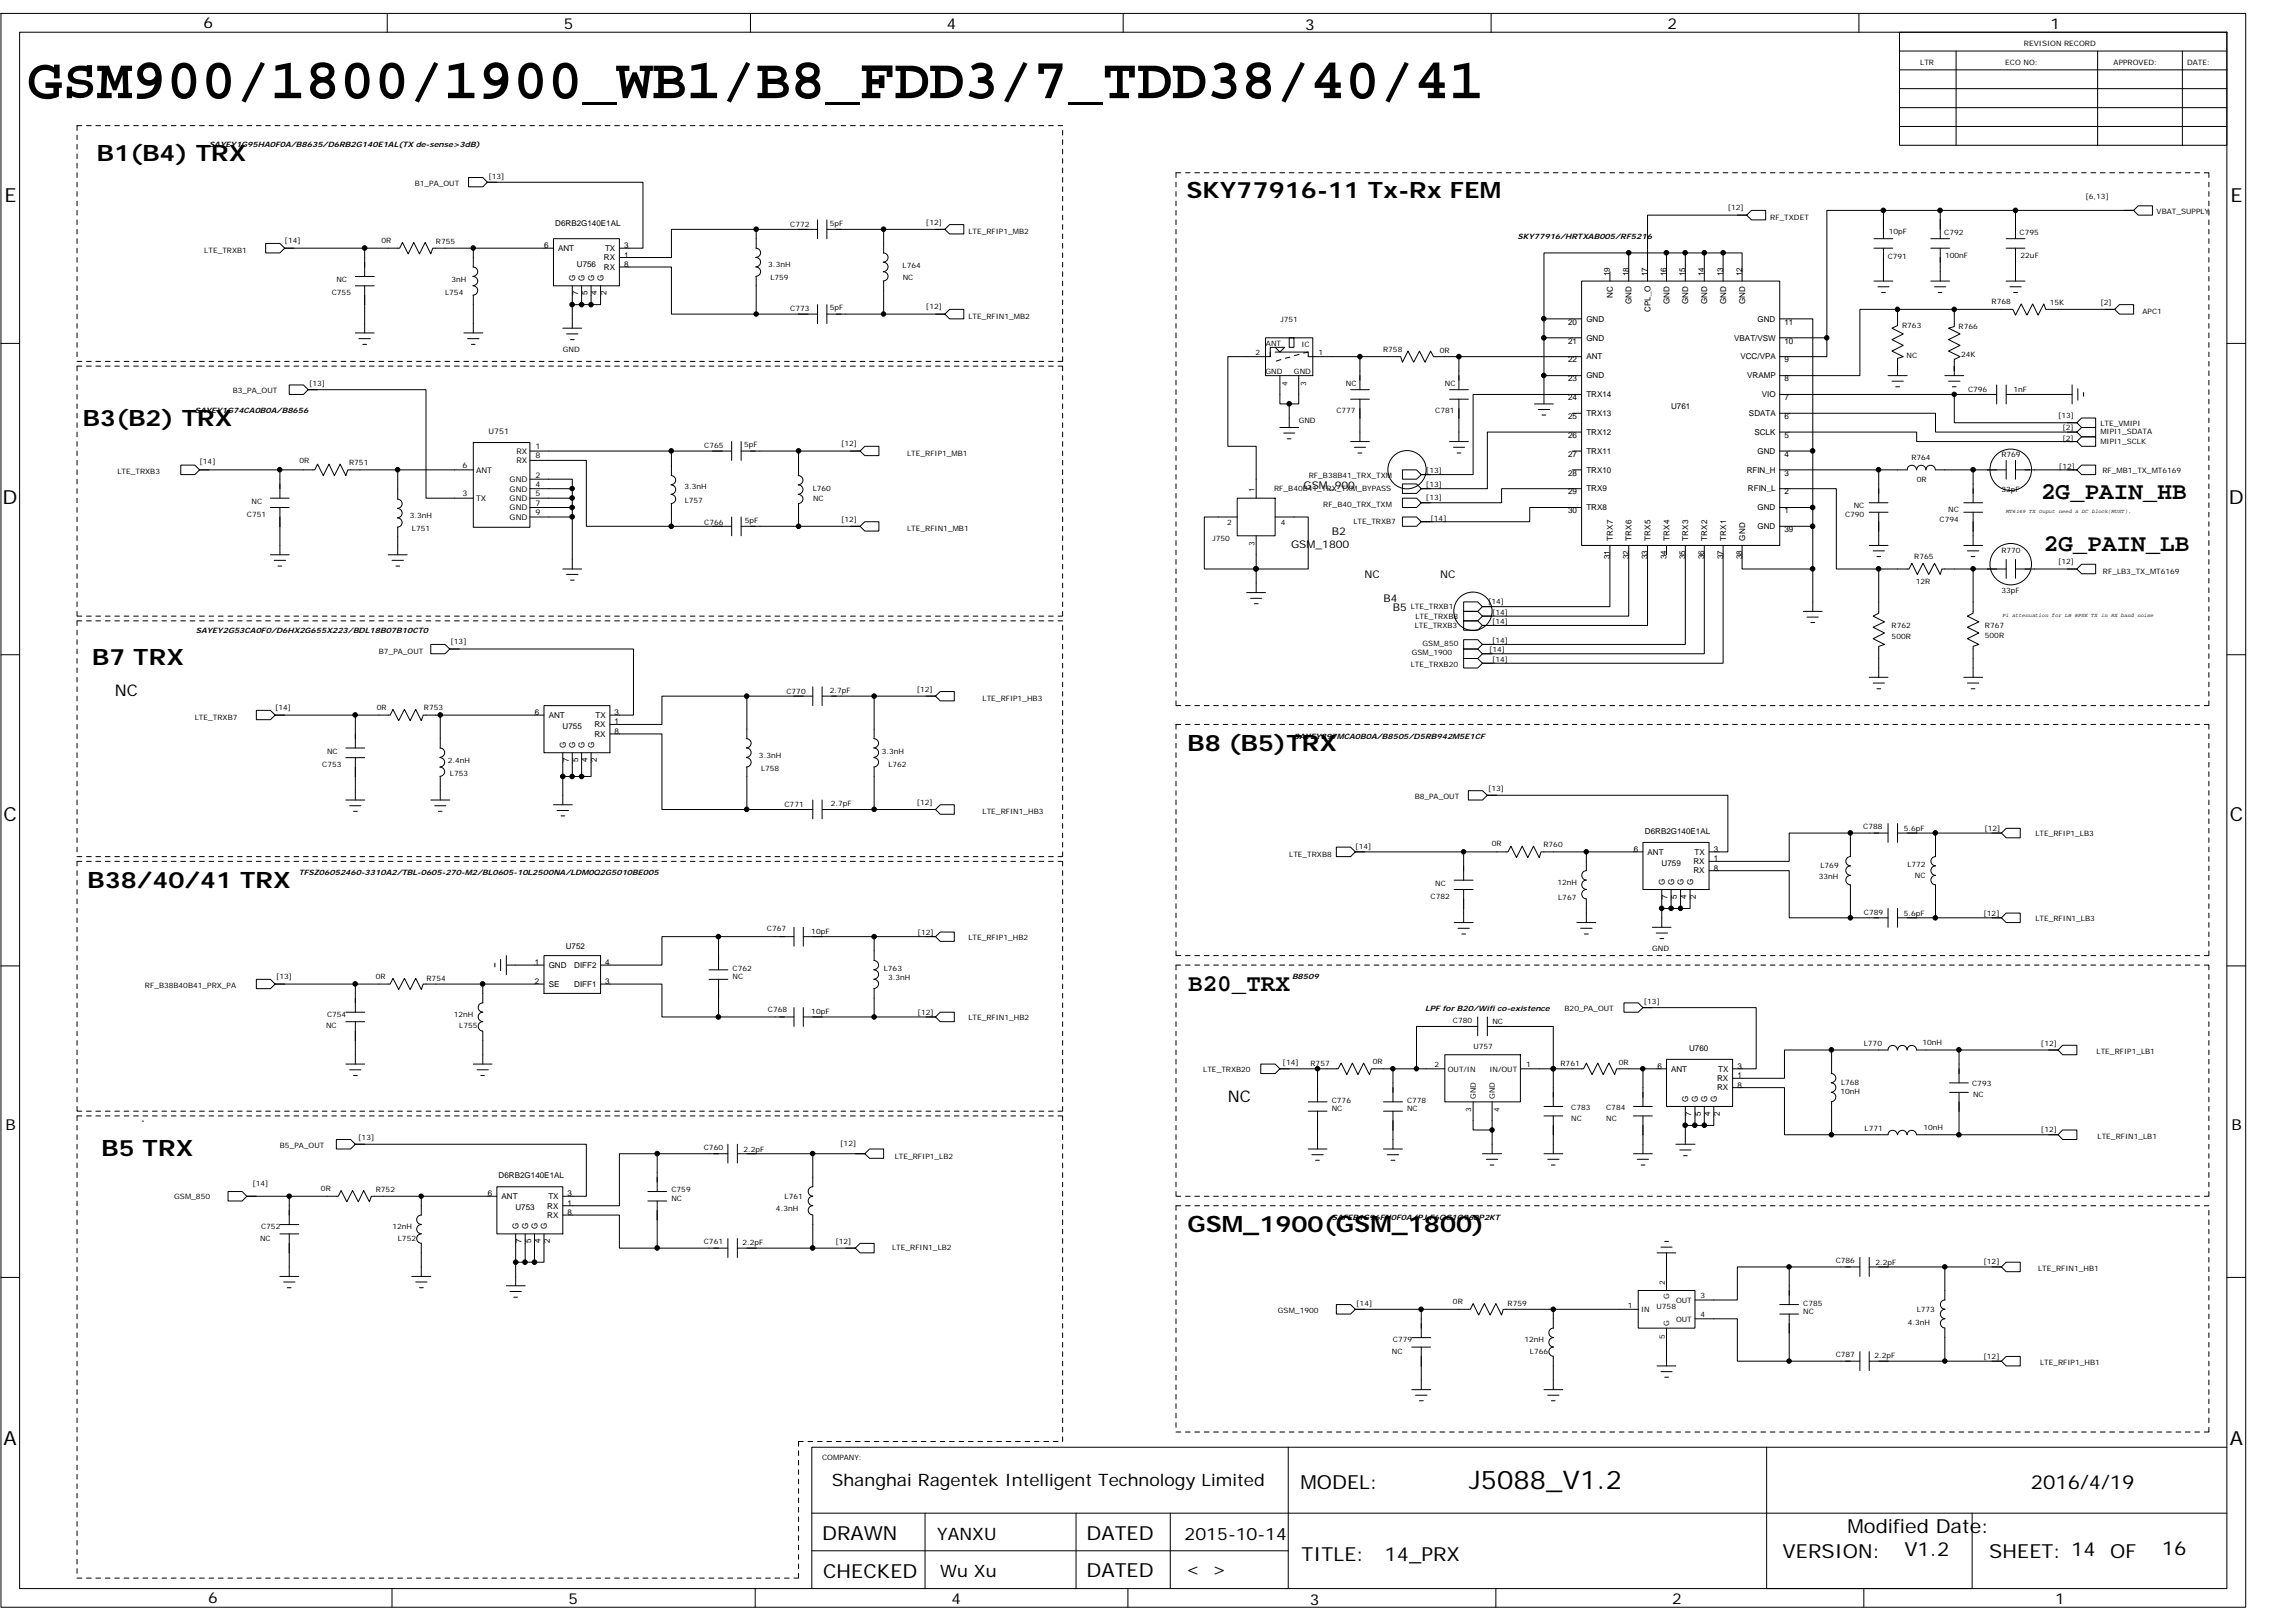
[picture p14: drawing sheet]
<svg xmlns="http://www.w3.org/2000/svg" width="297mm" height="210mm" viewBox="0 0 297 210" stroke-linecap="round" stroke-linejoin="round" font-family="sans-serif">
<defs><g id="words">
<text font-size="7.5" x="3.6" y="12.7">GSM900/1800/1900_WB1/B8_FDD3/7_TDD38/40/41</text>
<text font-size="3.3" x="190.1" y="192.6">J5088_V1.2</text>
<g font-size="3.1">
<text x="264.1" y="64.6">2G_PAIN_HB</text>
<text x="264.4" y="71.3">2G_PAIN_LB</text>
<text x="153.7" y="128.3">B20_TRX</text>
</g>
<g font-size="2.9">
<text x="12.5" y="20.9">B1(B4) TRX</text>
<text x="153.5" y="25.6">SKY77916-11 Tx-Rx FEM</text>
<text x="10.7" y="55.1">B3(B2) TRX</text>
<text x="11.9" y="86.1">B7 TRX</text>
<text x="153.6" y="97.2">B8 (B5)TRX</text>
<text x="11.3" y="114.9">B38/40/41 TRX</text>
<text x="13.1" y="149.5">B5 TRX</text>
<text x="153.6" y="159.4">GSM_1900(GSM_1800)</text>
</g>
<g font-size="2.5">
<text x=".6" y="26.1">E</text>
<text x="288.6" y="26.1">E</text>
<text x=".3" y="65.2">D</text>
<text x="288.4" y="65.2">D</text>
<text x=".5" y="106.2">C</text>
<text x="288.5" y="106.2">C</text>
<text x=".5" y="187">A</text>
<text x="288.5" y="187">A</text>
<text x="168.3" y="192.6">MODEL:</text>
<text x="262.7" y="192.6">2016/4/19</text>
<text x="106.4" y="199.3">DRAWN</text>
<text x="140.6" y="199.3">DATED</text>
<text x="168.4" y="202">TITLE:</text>
<text x="179.1" y="202">14_PRX</text>
<text x="230.6" y="201.6">VERSION:</text>
<text x="239" y="198.3">Modified Date:</text>
<text x="246.4" y="201.3">V1.2</text>
<text x="257.4" y="201.5">SHEET: 14 OF</text>
<text x="279.7" y="201.2">16</text>
<text x="106.5" y="204.2">CHECKED</text>
<text x="140.6" y="204.1">DATED</text>
</g>
<g font-size="2.2">
<text x="107.6" y="192.2">Shanghai Ragentek Intelligent Technology Limited</text>
<text x="121.3" y="199.2">YANXU</text>
<text x="153.2" y="199.2">2015-10-14</text>
<text x="153.5" y="203.7">&lt;</text>
<text x="156.8" y="203.7">&gt;</text>
<text x="121.6" y="204.1">Wu Xu</text>
</g>
<g font-size="2.1">
<text x="14.9" y="90.1">NC</text>
<text x="158.9" y="142.6">NC</text>
</g>
<g font-size="2">
<text x="26.3" y="3.7">6</text>
<text x="72.9" y="3.8">5</text>
<text x="122.5" y="3.8">4</text>
<text x="168.9" y="3.9">3</text>
<text x="215.7" y="3.8">2</text>
<text x="265.3" y="3.8">1</text>
<text x=".7" y="146.2">B</text>
<text x="288.7" y="146.2">B</text>
<text x="26.9" y="207.5">6</text>
<text x="73.6" y="207.6">5</text>
<text x="123.1" y="207.6">4</text>
<text x="169.5" y="207.7">3</text>
<text x="216.3" y="207.6">2</text>
<text x="265.9" y="207.6">1</text>
</g>
<g font-size="1.4">
<text x="168.6" y="63.2">GSM_900</text>
<text x="167" y="70.9">GSM_1800</text>
<text x="172.3" y="69.2">B2</text>
<text x="176.5" y="74.8">NC</text>
<text x="179" y="77.9">B4</text>
<text x="186.3" y="74.8">NC</text>
<text x="180.2" y="79.1">B5</text>
</g>
<g font-size="1">
<text x="261.8" y="6">REVISION RECORD</text>
<text x="248.4" y="8.4">LTR</text>
<text x="259.4" y="8.4">ECO NO:</text>
<text x="273.4" y="8.4">APPROVED:</text>
<text x="283" y="8.4">DATE:</text>
<text x="27" y="19">SAYEY1G95HA0F0A/B8635/D6RB2G140E1AL(TX de-sense&gt;3dB)</text>
<text x="63.2" y="23.2">[13]</text>
<text x="53.7" y="24">B1_PA_OUT</text>
<text x="71.8" y="29.2">D6RB2G140E1AL</text>
<text x="102.2" y="29.3">C772</text>
<text x="107.4" y="29.2">5pF</text>
<text x="119.8" y="29.1">[12]</text>
<text x="223.5" y="27.2">[12]</text>
<text x="229" y="28.4">RF_TXDET</text>
<text x="269.8" y="25.8">[6,13]</text>
<text x="279" y="27.7">VBAT_SUPPLY</text>
<text x="26.4" y="32.7">LTE_TRXB1</text>
<text x="36.8" y="31.5">[14]</text>
<text x="49.4" y="31.5">0R</text>
<text x="56.4" y="31.6">R755</text>
<text x="70.4" y="32.1">6</text>
<text x="72.2" y="32.5">ANT</text>
<text x="74.6" y="34.5">U756</text>
<text x="78.1" y="34.9">RX</text>
<text x="78.1" y="33.7">RX</text>
<text x="78.3" y="32.5">TX</text>
<text x="80.7" y="34.5">8</text>
<text x="80.7" y="33.3">1</text>
<text x="80.7" y="32.1">3</text>
<text x="99.4" y="34.5">3.3nH</text>
<text x="116.8" y="34.7">L764</text>
<text x="125.3" y="30.3">LTE_RFIP1_MB2</text>
<text x="196.3" y="30.9">SKY77916/HRTXAB005/RF5216</text>
<text x="208.3" y="35.8" transform="rotate(-90 208.3 35.8)">19</text>
<text x="210.7" y="35.8" transform="rotate(-90 210.7 35.8)">18</text>
<text x="213.1" y="35.8" transform="rotate(-90 213.1 35.8)">17</text>
<text x="215.6" y="35.8" transform="rotate(-90 215.6 35.8)">16</text>
<text x="218" y="35.8" transform="rotate(-90 218 35.8)">15</text>
<text x="220.5" y="35.8" transform="rotate(-90 220.5 35.8)">14</text>
<text x="222.9" y="35.8" transform="rotate(-90 222.9 35.8)">13</text>
<text x="225.4" y="35.8" transform="rotate(-90 225.4 35.8)">12</text>
<text x="244.2" y="33.5">C791</text>
<text x="244.3" y="30.3">10pF</text>
<text x="251.5" y="30.4">C792</text>
<text x="251.6" y="33.3">100nF</text>
<text x="261.3" y="30.4">C795</text>
<text x="261.4" y="33.3">22uF</text>
<text x="42.9" y="38.2">C755</text>
<text x="43.5" y="36.5">NC</text>
<text x="57.6" y="38.2">L754</text>
<text x="58.4" y="36.5">3nH</text>
<text x="74.4" y="36.4" transform="rotate(-90 74.4 36.4)">G</text>
<text x="74.8" y="38.2" transform="rotate(-90 74.8 38.2)">7</text>
<text x="75.6" y="36.4" transform="rotate(-90 75.6 36.4)">G</text>
<text x="76" y="38.2" transform="rotate(-90 76 38.2)">5</text>
<text x="76.9" y="36.4" transform="rotate(-90 76.9 36.4)">G</text>
<text x="77.2" y="38.2" transform="rotate(-90 77.2 38.2)">4</text>
<text x="78.1" y="36.4" transform="rotate(-90 78.1 36.4)">G</text>
<text x="78.5" y="38.2" transform="rotate(-90 78.5 38.2)">2</text>
<text x="99.7" y="36.2">L759</text>
<text x="102.2" y="40.3">C773</text>
<text x="107.4" y="40.2">5pF</text>
<text x="116.8" y="36.3">NC</text>
<text x="119.8" y="40">[12]</text>
<text x="125.3" y="41.3">LTE_RFIN1_MB2</text>
<text x="165.6" y="41.6">J751</text>
<text x="202.9" y="42">20</text>
<text x="205.2" y="41.6">GND</text>
<text x="208.7" y="38.5" transform="rotate(-90 208.7 38.5)">NC</text>
<text x="211.1" y="39.3" transform="rotate(-90 211.1 39.3)">GND</text>
<text x="213.5" y="40.4" transform="rotate(-90 213.5 40.4)">CPL_O</text>
<text x="216" y="39.3" transform="rotate(-90 216 39.3)">GND</text>
<text x="218.4" y="39.3" transform="rotate(-90 218.4 39.3)">GND</text>
<text x="220.9" y="39.3" transform="rotate(-90 220.9 39.3)">GND</text>
<text x="223.3" y="39.3" transform="rotate(-90 223.3 39.3)">GND</text>
<text x="225.8" y="39.3" transform="rotate(-90 225.8 39.3)">GND</text>
<text x="227.4" y="41.6">GND</text>
<text x="230.9" y="42">11</text>
<text x="257.7" y="39.3">R768</text>
<text x="265.2" y="39.4">15K</text>
<text x="271.7" y="39.4">[2]</text>
<text x="277.2" y="40.6">APC1</text>
<text x="72.8" y="45.6">GND</text>
<text x="162.4" y="45.9">2</text>
<text x="163.8" y="44.7">ANT</text>
<text x="168.4" y="44.9">IC</text>
<text x="170.6" y="45.9">1</text>
<text x="178.9" y="45.6">R758</text>
<text x="186.3" y="45.7">0R</text>
<text x="202.9" y="46.9">22</text>
<text x="202.9" y="44.5">21</text>
<text x="205.2" y="46.5">ANT</text>
<text x="205.2" y="44.1">GND</text>
<text x="224.4" y="44.1">VBAT/VSW</text>
<text x="225.2" y="46.5">VCC/VPA</text>
<text x="230.9" y="46.9">9</text>
<text x="230.9" y="44.5">10</text>
<text x="246.1" y="42.5">R763</text>
<text x="246.7" y="46.3">NC</text>
<text x="253.4" y="42.6">R766</text>
<text x="253.7" y="46.1">24K</text>
<text x="25.2" y="53.5">SAYEY1G74CA0B0A/B8656</text>
<text x="30.1" y="50.9">B3_PA_OUT</text>
<text x="40" y="49.9">[13]</text>
<text x="163.7" y="48.3">GND</text>
<text x="166.6" y="49.9" transform="rotate(-90 166.6 49.9)">4</text>
<text x="167.4" y="48.3">GND</text>
<text x="169" y="49.9" transform="rotate(-90 169 49.9)">3</text>
<text x="172.9" y="53.5">C777</text>
<text x="174.1" y="49.9">NC</text>
<text x="185.7" y="53.5">C781</text>
<text x="186.9" y="49.9">NC</text>
<text x="202.9" y="49.3">23</text>
<text x="202.9" y="51.8">24</text>
<text x="205.2" y="49">GND</text>
<text x="205.2" y="53.8">TRX13</text>
<text x="205.2" y="51.4">TRX14</text>
<text x="216.2" y="52.9">U761</text>
<text x="226" y="49">VRAMP</text>
<text x="226.3" y="53.8">SDATA</text>
<text x="227.9" y="51.4">VIO</text>
<text x="230.9" y="51.8">7</text>
<text x="230.9" y="49.3">8</text>
<text x="254.6" y="50.8">C796</text>
<text x="260.5" y="50.8">1nF</text>
<text x="38.7" y="59.9">0R</text>
<text x="63.2" y="56.2">U751</text>
<text x="66.8" y="58.7">RX</text>
<text x="66.8" y="59.9">RX</text>
<text x="69.3" y="58.1">1</text>
<text x="69.3" y="59.3">8</text>
<text x="91.1" y="58">C765</text>
<text x="96.3" y="57.9">5pF</text>
<text x="108.8" y="57.7">[12]</text>
<text x="117.4" y="58.9">LTE_RFIP1_MB1</text>
<text x="168" y="54.7">GND</text>
<text x="202.9" y="59.1">27</text>
<text x="202.9" y="56.6">26</text>
<text x="202.9" y="54.2">25</text>
<text x="205.2" y="58.7">TRX11</text>
<text x="205.2" y="56.3">TRX12</text>
<text x="227" y="56.3">SCLK</text>
<text x="227.4" y="58.7">GND</text>
<text x="230.9" y="59.1">4</text>
<text x="230.9" y="56.6">5</text>
<text x="230.9" y="54.2">6</text>
<text x="247.3" y="59.6">R764</text>
<text x="258.9" y="59.1">R769</text>
<text x="266.2" y="54.1">[13]</text>
<text x="266.8" y="55.6">[2]</text>
<text x="266.8" y="57">[2]</text>
<text x="271.7" y="56.1">MIPI1_SDATA</text>
<text x="271.7" y="57.5">MIPI1_SCLK</text>
<text x="271.7" y="55.1">LTE_VMIPI</text>
<text x="15.2" y="61.3">LTE_TRXB3</text>
<text x="25.8" y="60">[14]</text>
<text x="32.6" y="65.2">NC</text>
<text x="45.2" y="60.2">R751</text>
<text x="59.9" y="60.6">6</text>
<text x="59.9" y="64.2">3</text>
<text x="61.6" y="61.2">ANT</text>
<text x="61.6" y="64.8">TX</text>
<text x="65.9" y="62.4">GND</text>
<text x="65.9" y="63.6">GND</text>
<text x="65.9" y="64.8">GND</text>
<text x="69.3" y="61.8">2</text>
<text x="69.3" y="63">4</text>
<text x="69.3" y="64.2">5</text>
<text x="69.3" y="65.4">7</text>
<text x="88.6" y="63.2">3.3nH</text>
<text x="88.6" y="65">L757</text>
<text x="105.2" y="63.5">L760</text>
<text x="105.2" y="64.8">NC</text>
<text x="162.3" y="63.7" transform="rotate(-90 162.3 63.7)">1</text>
<text x="164.8" y="63.5">RF_B40B41_TRX_TXM_BYPASS</text>
<text x="169.3" y="61.9">RF_B38B41_TRX_TXM</text>
<text x="171.2" y="65.6">RF_B40_TRX_TXM</text>
<text x="184.5" y="64.7">[13]</text>
<text x="184.5" y="63">[13]</text>
<text x="184.5" y="61.2">[13]</text>
<text x="202.9" y="64">29</text>
<text x="202.9" y="61.5">28</text>
<text x="205.2" y="63.6">TRX9</text>
<text x="205.2" y="61.2">TRX10</text>
<text x="226" y="61.2">RFIN_H</text>
<text x="226.1" y="63.6">RFIN_L</text>
<text x="230.9" y="64">2</text>
<text x="230.9" y="61.5">3</text>
<text x="239.8" y="65.8">NC</text>
<text x="248" y="62.3">0R</text>
<text x="258.9" y="63.6">33pF</text>
<text x="266.4" y="60.7">[12]</text>
<text x="272" y="61.2">RF_MB1_TX_MT6169</text>
<text x="31.9" y="66.9">C751</text>
<text x="53" y="67">3.3nH</text>
<text x="53.3" y="68.7">L751</text>
<text x="65.9" y="66">GND</text>
<text x="65.9" y="67.3">GND</text>
<text x="69.3" y="66.7">9</text>
<text x="91.1" y="67.9">C766</text>
<text x="96.4" y="67.6">5pF</text>
<text x="108.8" y="67.5">[12]</text>
<text x="117.4" y="68.7">LTE_RFIN1_MB1</text>
<text x="156.9" y="69.9">J750</text>
<text x="158.7" y="67.9">2</text>
<text x="162.3" y="70.7" transform="rotate(-90 162.3 70.7)">3</text>
<text x="165.7" y="67.9">4</text>
<text x="175.1" y="67.8">LTE_TRXB7</text>
<text x="185.1" y="67.4">[14]</text>
<text x="202.9" y="66.4">30</text>
<text x="205.2" y="66">TRX8</text>
<text x="208.7" y="69.9" transform="rotate(-90 208.7 69.9)">TRX7</text>
<text x="211.1" y="69.9" transform="rotate(-90 211.1 69.9)">TRX6</text>
<text x="213.5" y="69.9" transform="rotate(-90 213.5 69.9)">TRX5</text>
<text x="216" y="69.9" transform="rotate(-90 216 69.9)">TRX4</text>
<text x="218.4" y="69.9" transform="rotate(-90 218.4 69.9)">TRX3</text>
<text x="220.9" y="69.9" transform="rotate(-90 220.9 69.9)">TRX2</text>
<text x="223.3" y="69.9" transform="rotate(-90 223.3 69.9)">TRX1</text>
<text x="225.8" y="69.9" transform="rotate(-90 225.8 69.9)">GND</text>
<text x="227.4" y="68.5">GND</text>
<text x="227.4" y="66">GND</text>
<text x="230.9" y="68.8">39</text>
<text x="230.9" y="66.4">1</text>
<text x="238.7" y="66.9">C790</text>
<text x="250.9" y="67.5">C794</text>
<text x="252" y="66.3">NC</text>
<text x="258.9" y="71.5">R770</text>
<text x="208.3" y="72.3" transform="rotate(-90 208.3 72.3)">31</text>
<text x="210.7" y="72.3" transform="rotate(-90 210.7 72.3)">32</text>
<text x="213.1" y="72.3" transform="rotate(-90 213.1 72.3)">33</text>
<text x="215.6" y="72.3" transform="rotate(-90 215.6 72.3)">34</text>
<text x="218" y="72.3" transform="rotate(-90 218 72.3)">35</text>
<text x="220.5" y="72.3" transform="rotate(-90 220.5 72.3)">36</text>
<text x="222.9" y="72.3" transform="rotate(-90 222.9 72.3)">37</text>
<text x="225.4" y="72.3" transform="rotate(-90 225.4 72.3)">38</text>
<text x="247.6" y="72.3">R765</text>
<text x="247.8" y="75.6">12R</text>
<text x="258.9" y="76.7">33pF</text>
<text x="266.2" y="73">[12]</text>
<text x="272.1" y="74.2">RF_LB3_TX_MT6169</text>
<text x="25.3" y="81.9">SAYEY2G53CA0F0/D6HX2G655X223/BDL18B07B10CT0</text>
<text x="58.3" y="83.4">[13]</text>
<text x="182.5" y="78.7">LTE_TRXB1</text>
<text x="183" y="81.3">LTE_TRXB3</text>
<text x="183.1" y="80.1">LTE_TRXB8</text>
<text x="184" y="83.6">GSM_850</text>
<text x="192.5" y="78.1">[14]</text>
<text x="193" y="83.2">[14]</text>
<text x="193" y="80.8">[14]</text>
<text x="193" y="79.6">[14]</text>
<text x="244.7" y="81.3">R762</text>
<text x="244.7" y="82.6">500R</text>
<text x="256.8" y="81.3">R767</text>
<text x="256.8" y="82.5">500R</text>
<text x="49" y="84.6">B7_PA_OUT</text>
<text x="101.7" y="89.7">C770</text>
<text x="107.4" y="89.6">2.7pF</text>
<text x="118.6" y="89.5">[12]</text>
<text x="182.5" y="86.3">LTE_TRXB20</text>
<text x="182.6" y="84.7">GSM_1900</text>
<text x="192.7" y="84.3">[14]</text>
<text x="193" y="85.7">[14]</text>
<text x="25.2" y="93.1">LTE_TRXB7</text>
<text x="35.6" y="91.9">[14]</text>
<text x="48.7" y="91.8">0R</text>
<text x="54.8" y="91.9">R753</text>
<text x="69.2" y="92.5">6</text>
<text x="71" y="92.9">ANT</text>
<text x="72.8" y="94.3">U755</text>
<text x="76.9" y="95.3">RX</text>
<text x="76.9" y="94.1">RX</text>
<text x="77" y="92.9">TX</text>
<text x="79.5" y="95">8</text>
<text x="79.5" y="93.7">1</text>
<text x="79.5" y="92.5">3</text>
<text x="127.1" y="90.7">LTE_RFIP1_HB3</text>
<text x="167.4" y="95.6">SAYEY897MCA0B0A/B8505/D5RB942M5E1CF</text>
<text x="41.7" y="99.3">C753</text>
<text x="42.3" y="97.5">NC</text>
<text x="57.9" y="98.8">2.4nH</text>
<text x="58.2" y="100.5">L753</text>
<text x="73.2" y="96.8" transform="rotate(-90 73.2 96.8)">G</text>
<text x="73.6" y="98.6" transform="rotate(-90 73.6 98.6)">7</text>
<text x="74.4" y="96.8" transform="rotate(-90 74.4 96.8)">G</text>
<text x="74.8" y="98.6" transform="rotate(-90 74.8 98.6)">5</text>
<text x="75.6" y="96.8" transform="rotate(-90 75.6 96.8)">G</text>
<text x="76" y="98.6" transform="rotate(-90 76 98.6)">4</text>
<text x="76.9" y="96.8" transform="rotate(-90 76.9 96.8)">G</text>
<text x="77.2" y="98.6" transform="rotate(-90 77.2 98.6)">2</text>
<text x="98.2" y="98">3.3nH</text>
<text x="98.5" y="99.7">L758</text>
<text x="114.1" y="97.5">3.3nH</text>
<text x="114.9" y="99.3">L762</text>
<text x="101.5" y="104.4">C771</text>
<text x="107.5" y="104.2">2.7pF</text>
<text x="118.6" y="104.1">[12]</text>
<text x="127.1" y="105.3">LTE_RFIN1_HB3</text>
<text x="183" y="103.4">B8_PA_OUT</text>
<text x="192.5" y="102.4">[13]</text>
<text x="212.8" y="107.9">D6RB2G140E1AL</text>
<text x="241" y="107.3">C788</text>
<text x="246.3" y="107.5">5.6pF</text>
<text x="256.7" y="107.5">[12]</text>
<text x="38.6" y="113.3">TFSZ06052460-3310A2/TBL-0605-270-M2/BL0605-10L2500NA/LDM0Q2G5010BE005</text>
<text x="166.8" y="110.8">LTE_TRXB8</text>
<text x="175.3" y="109.9">[14]</text>
<text x="193" y="109.5">0R</text>
<text x="199.7" y="109.6">R760</text>
<text x="211.4" y="110.2">6</text>
<text x="213.1" y="110.6">ANT</text>
<text x="215" y="112">U759</text>
<text x="219.1" y="113">RX</text>
<text x="219.1" y="111.8">RX</text>
<text x="219.2" y="110.6">TX</text>
<text x="221.7" y="112.6">8</text>
<text x="221.7" y="111.4">1</text>
<text x="221.7" y="110.2">3</text>
<text x="235.3" y="113.7">33nH</text>
<text x="235.5" y="112.3">L769</text>
<text x="246.8" y="112.2">L772</text>
<text x="247.7" y="113.6">NC</text>
<text x="263.3" y="108.1">LTE_RFIP1_LB3</text>
<text x="185.1" y="116.3">C782</text>
<text x="185.7" y="114.6">NC</text>
<text x="201.5" y="114.5">12nH</text>
<text x="201.6" y="116.4">L767</text>
<text x="215.4" y="114.5" transform="rotate(-90 215.4 114.5)">G</text>
<text x="215.7" y="116.3" transform="rotate(-90 215.7 116.3)">7</text>
<text x="216.6" y="114.5" transform="rotate(-90 216.6 114.5)">G</text>
<text x="217" y="116.3" transform="rotate(-90 217 116.3)">5</text>
<text x="217.8" y="114.5" transform="rotate(-90 217.8 114.5)">G</text>
<text x="218.2" y="116.3" transform="rotate(-90 218.2 116.3)">4</text>
<text x="219" y="114.5" transform="rotate(-90 219 114.5)">G</text>
<text x="219.4" y="116.3" transform="rotate(-90 219.4 116.3)">2</text>
<text x="241.1" y="118.4">C789</text>
<text x="246.3" y="118.5">5.6pF</text>
<text x="256.6" y="118.5">[12]</text>
<text x="263.3" y="119.1">LTE_RFIN1_LB3</text>
<text x="69.2" y="124.9">1</text>
<text x="71" y="125.2">GND</text>
<text x="73.2" y="122.8">U752</text>
<text x="74.3" y="125.2">DIFF2</text>
<text x="78.3" y="124.9">4</text>
<text x="94.8" y="125.6">C762</text>
<text x="99.2" y="120.5">C767</text>
<text x="105" y="120.8">10pF</text>
<text x="114.3" y="125.6">L763</text>
<text x="118.7" y="121">[12]</text>
<text x="125.3" y="121.6">LTE_RFIP1_HB2</text>
<text x="213.8" y="123">GND</text>
<text x="18.8" y="127.8">RF_B38B40B41_PRX_PA</text>
<text x="35.7" y="126.7">[13]</text>
<text x="42.3" y="131.6">C754</text>
<text x="48.6" y="126.7">0R</text>
<text x="55.2" y="126.9">R754</text>
<text x="58.7" y="131.6">12nH</text>
<text x="69.2" y="127.3">2</text>
<text x="71" y="127.7">SE</text>
<text x="74.3" y="127.7">DIFF1</text>
<text x="78.3" y="127.3">3</text>
<text x="94.8" y="126.7">NC</text>
<text x="99.4" y="131">C768</text>
<text x="105" y="131.2">10pF</text>
<text x="114.9" y="126.8">3.3nH</text>
<text x="118.7" y="131.3">[12]</text>
<text x="125.3" y="131.9">LTE_RFIN1_HB2</text>
<text x="167.2" y="126.7">B8509</text>
<text x="184.4" y="130.8">LPF for B20/Wifi co-existence</text>
<text x="202.4" y="130.8">B20_PA_OUT</text>
<text x="212.7" y="129.9">[13]</text>
<text x="42.2" y="133.1">NC</text>
<text x="59.4" y="133.1">L755</text>
<text x="165.9" y="137.8">[14]</text>
<text x="169.5" y="137.9">R757</text>
<text x="177.6" y="137.7">0R</text>
<text x="188" y="132.3">C780</text>
<text x="190.6" y="135.7">U757</text>
<text x="193.1" y="132.5">NC</text>
<text x="201.9" y="137.9">R761</text>
<text x="209.4" y="137.8">0R</text>
<text x="218.5" y="136">U760</text>
<text x="241.1" y="135.4">L770</text>
<text x="248.7" y="135.2">10nH</text>
<text x="264" y="135.4">[12]</text>
<text x="271.2" y="136.3">LTE_RFIP1_LB1</text>
<text x="155.7" y="138.6">LTE_TRXB20</text>
<text x="172.3" y="142.7">C776</text>
<text x="172.3" y="143.8">NC</text>
<text x="182" y="142.7">C778</text>
<text x="182" y="143.8">NC</text>
<text x="185.6" y="138">2</text>
<text x="187.3" y="138.6">OUT/IN</text>
<text x="190.3" y="143.9" transform="rotate(-90 190.3 143.9)">3</text>
<text x="190.9" y="142.2" transform="rotate(-90 190.9 142.2)">GND</text>
<text x="192.7" y="138.6">IN/OUT</text>
<text x="193.4" y="142.2" transform="rotate(-90 193.4 142.2)">GND</text>
<text x="194" y="143.9" transform="rotate(-90 194 143.9)">4</text>
<text x="197.4" y="138">1</text>
<text x="203.3" y="143.6">C783</text>
<text x="207.8" y="143.6">C784</text>
<text x="214.4" y="138.3">6</text>
<text x="216.2" y="138.6">ANT</text>
<text x="218.4" y="142.6" transform="rotate(-90 218.4 142.6)">G</text>
<text x="219.7" y="142.6" transform="rotate(-90 219.7 142.6)">G</text>
<text x="220.9" y="142.6" transform="rotate(-90 220.9 142.6)">G</text>
<text x="222.1" y="142.6" transform="rotate(-90 222.1 142.6)">G</text>
<text x="222.1" y="141.1">RX</text>
<text x="222.1" y="139.9">RX</text>
<text x="222.3" y="138.6">TX</text>
<text x="224.8" y="140.7">8</text>
<text x="224.8" y="139.5">1</text>
<text x="224.8" y="138.3">3</text>
<text x="238.1" y="141.6">10nH</text>
<text x="238.2" y="140.4">L768</text>
<text x="255.1" y="140.5">C793</text>
<text x="255.3" y="141.9">NC</text>
<text x="36.2" y="148.5">B5_PA_OUT</text>
<text x="46.4" y="147.6">[13]</text>
<text x="91.1" y="148.8">C760</text>
<text x="96.2" y="149">2.2pF</text>
<text x="108.7" y="148.3">[12]</text>
<text x="115.8" y="149.9">LTE_RFIP1_LB2</text>
<text x="203.3" y="145">NC</text>
<text x="207.8" y="145">NC</text>
<text x="218.8" y="144.3" transform="rotate(-90 218.8 144.3)">7</text>
<text x="220" y="144.3" transform="rotate(-90 220 144.3)">5</text>
<text x="221.3" y="144.3" transform="rotate(-90 221.3 144.3)">4</text>
<text x="222.5" y="144.3" transform="rotate(-90 222.5 144.3)">2</text>
<text x="241.2" y="146.3">L771</text>
<text x="248.9" y="146.2">10nH</text>
<text x="264" y="146.5">[12]</text>
<text x="271.4" y="147.3">LTE_RFIN1_LB1</text>
<text x="22.5" y="155.1">GSM_850</text>
<text x="32.7" y="153.4">[14]</text>
<text x="41.5" y="154">0R</text>
<text x="48.6" y="154.3">R752</text>
<text x="63.1" y="154.8">6</text>
<text x="64.5" y="152.4">D6RB2G140E1AL</text>
<text x="64.9" y="155.1">ANT</text>
<text x="70.9" y="155.1">TX</text>
<text x="73.4" y="156">1</text>
<text x="73.4" y="154.8">3</text>
<text x="86.9" y="154.3">C759</text>
<text x="86.9" y="155.4">NC</text>
<text x="101.5" y="155.1">L761</text>
<text x="33.7" y="160.5">NC</text>
<text x="33.8" y="159">C752</text>
<text x="50.8" y="159">12nH</text>
<text x="51.5" y="160.5">L752</text>
<text x="66.7" y="156.6">U753</text>
<text x="67.1" y="159" transform="rotate(-90 67.1 159)">G</text>
<text x="67.5" y="160.8" transform="rotate(-90 67.5 160.8)">7</text>
<text x="68.3" y="159" transform="rotate(-90 68.3 159)">G</text>
<text x="68.7" y="160.8" transform="rotate(-90 68.7 160.8)">5</text>
<text x="69.5" y="159" transform="rotate(-90 69.5 159)">G</text>
<text x="69.9" y="160.8" transform="rotate(-90 69.9 160.8)">4</text>
<text x="70.8" y="159" transform="rotate(-90 70.8 159)">G</text>
<text x="70.8" y="157.6">RX</text>
<text x="70.8" y="156.4">RX</text>
<text x="71.1" y="160.8" transform="rotate(-90 71.1 160.8)">2</text>
<text x="73.4" y="157.2">8</text>
<text x="91.1" y="161">C761</text>
<text x="96.1" y="161.1">2.2pF</text>
<text x="100.4" y="156.7">4.3nH</text>
<text x="108.1" y="161">[12]</text>
<text x="115.4" y="161.7">LTE_RFIN1_LB2</text>
<text x="172.3" y="157.8">SAFFB1G96FN0F0A/PJ F6QG1G960P2KT</text>
<text x="215.4" y="166.2" transform="rotate(-90 215.4 166.2)">2</text>
<text x="220" y="167.9">3</text>
<text x="237.5" y="163.4">C786</text>
<text x="242.6" y="163.7">2.2pF</text>
<text x="256.6" y="163.6">[12]</text>
<text x="263.7" y="164.4">LTE_RFIN1_HB1</text>
<text x="165.3" y="169.9">GSM_1900</text>
<text x="175.5" y="168.9">[14]</text>
<text x="180.2" y="173.7">C779</text>
<text x="188" y="168.7">0R</text>
<text x="195" y="168.9">R759</text>
<text x="197.2" y="173.7">12nH</text>
<text x="210.6" y="169.2">1</text>
<text x="212.3" y="169.8">IN</text>
<text x="214.3" y="169.4">U758</text>
<text x="215.4" y="173.2" transform="rotate(-90 215.4 173.2)">5</text>
<text x="216" y="171.5" transform="rotate(-90 216 171.5)">G</text>
<text x="216" y="168.1" transform="rotate(-90 216 168.1)">G</text>
<text x="216.8" y="168.6">OUT</text>
<text x="216.8" y="171">OUT</text>
<text x="220" y="170.4">4</text>
<text x="233.3" y="168.9">C785</text>
<text x="233.3" y="170">NC</text>
<text x="246.8" y="171.4">4.3nH</text>
<text x="248" y="169.8">L773</text>
<text x="180.1" y="175.2">NC</text>
<text x="197.9" y="175.2">L766</text>
<text x="237.5" y="175.6">C787</text>
<text x="242.5" y="175.7">2.2pF</text>
<text x="256.6" y="175.9">[12]</text>
<text x="263.9" y="176.6">LTE_RFIP1_HB1</text>
<text x="106.4" y="188.9">COMPANY:</text>
</g>
<g font-size=".7">
<text x="259.5" y="66.4">MT6169 TX Ouput need a DC block(MUST).</text>
<text x="259.1" y="79.8">Pi attenuation for LB 8PSK TX in RX band noise</text>
</g>
</g></defs>
<g fill="none" stroke="#000" stroke-width=".13">
<path d="M.1 1.7h290.4v206.2h-290.4zM2.5 4.2h285.6v201.3h-285.6zM10 17.5v.6M10 18.7v.6M10 19.9v.6M10.6 16.3h-.6v.6M11.2 16.3h.6M12.4 16.3h.6M13.6 16.3h.6M14.9 16.3h.5M16.1 16.3h.6M17.3 16.3h.6"/>
<path d="M18.5 16.3h.6M19.7 16.3h.6M21 16.3h.5M22.2 16.3h.6M23.4 16.3h.6M24.6 16.3h.6M25.8 16.3h.6M27 16.3h.6M28.3 16.3h.6M29.5 16.3h.6M30.7 16.3h.6M31.9 16.3h.7"/>
<path d="M33.2 16.3h.6M34.4 16.3h.6M35.6 16.3h.6M36.8 16.3h.6M38 16.3h.6M39.3 16.3h.6M40.5 16.3h.6M41.7 16.3h.6M42.9 16.3h.6M44.1 16.3h.6M45.4 16.3h.6M46.6 16.3h.6"/>
<path d="M47.8 16.3h.6M49 16.3h.6M50.1 1.7v2.5M50.2 16.3h.6M51.5 16.3h.6M52.7 16.3h.6M53.9 16.3h.6M55.1 16.3h.6M56.4 16.3h.6M57.6 16.3h.6M58.8 16.3h.6M60 16.3h.6"/>
<path d="M61.2 16.3h.6M62.5 16.3h.6M63.7 16.3h.6M64.9 16.3h.6M66.1 16.3h.6M67.3 16.3h.6M68.6 16.3h.5M69.8 16.3h.6M71 16.3h.6M72.2 16.3h.6M73.4 16.3h.6M74.7 16.3h.5"/>
<path d="M75.9 16.3h.6M77.1 16.3h.6M78.3 16.3h.6M79.5 16.3h.6M80.7 16.3h.6M82 16.3h.6M83.2 16.3h.6M84.4 16.3h.6M85.6 16.3h.7M86.9 16.3h.6M88.1 16.3h.6M89.3 16.3h.6"/>
<path d="M90.5 16.3h.6M91.7 16.3h.6M93 16.3h.6M94.2 16.3h.6M95.4 16.3h.6M96.6 16.3h.6M97.1 1.7v2.5M97.8 16.3h.6M99.1 16.3h.6M100.3 16.3h.6M101.5 16.3h.6M102.7 16.3h.6"/>
<path d="M103.9 16.3h.6M105.2 16.3h.6M106.4 16.3h.6M107.6 16.3h.6M108.8 16.3h.6M110 16.3h.7M111.3 16.3h.6M112.5 16.3h.6M113.7 16.3h.6M114.9 16.3h.6M116.1 16.3h.7M117.4 16.3h.6"/>
<path d="M118.6 16.3h.6M119.8 16.3h.6M121 16.3h.6M122.2 16.3h.6M123.5 16.3h.6M124.7 16.3h.6M125.9 16.3h.6M127.1 16.3h.6M128.3 16.3h.6M129.6 16.3h.6M130.8 16.3h.6M132 16.3h.6"/>
<path d="M133.2 16.3h.6M134.4 16.3h.6M135.7 16.3h.6M136.9 16.3h.6M137.5 16.9v.6M137.5 18.1v.6M137.5 19.3v.6M145.3 1.7v2.5M192.9 1.7v2.5M240.5 1.7v2.5M245.7 13.9h42.4M245.7 16.4h42.4"/>
<path d="M245.7 11.5h42.4M245.7 9h42.4M245.7 6.6h42.4M245.7 4.2h42.4v14.6h-42.4zM253.1 6.6v12.2M271.4 6.6v12.2M282.3 6.6v12.2M10 21.1v.6M10 22.4v.6M10 23.6v.6M10 24.8v.6M10 26v.6"/>
<path d="M10 27.2v.6M10 28.4v.7M10 29.7v.6M10 30.9v.6M10 32.1v.6M10 33.3v.6M10 34.5v.7M10 35.8v.6M10 37v.6M10 38.2v.6M10 39.4v.6M34.4 31.5h1.8l.6 .6-.6 .6h-1.8z"/>
<path d="M46 35.8h2.4M46 37h2.4M47.2 32.1v3.7M47.2 37v6.1M60.6 23h1.9l.6 .6-.6 .6h-1.9zM61.2 34.5a.6 .6 0 0 1 .6 .6 .6 .6 0 0 1-.6 .7M61.2 35.8a.59 .59 0 0 1 .6 .6 .59 .59 0 0 1-.6 .6 .61 .61 0 0 1 .6 .6 .61 .61 0 0 1-.6 .6M61.2 32.1v2.4M61.2 38.2v4.9M63.1 23.6h1.2M63.1 23.6h20.1v8.5h-3.1M71.6 30.9h8.5v6.1h-8.5z"/>
<path d="M71.6 32.1h-15.6l-.3 .8-.7-1.5-.7 1.5-.8-1.5-.7 1.5-.7-1.5-.4 .7h-14.9M74 39.4h1.2M74 37v5.5M75.2 37v2.4h1.3M76.5 37v2.4h1.2v-2.4M80.1 34.5h6.8v6.1h10.9v-4.8M97.8 32.1a.59 .59 0 0 1 .6 .6 .59 .59 0 0 1-.6 .6M97.8 33.3a.6 .6 0 0 1 .6 .6 .6 .6 0 0 1-.6 .6M97.8 34.5a.6 .6 0 0 1 .6 .6 .6 .6 0 0 1-.6 .7M97.8 29.7h8M97.8 32.1v-2.4h-10.9v3.6h-6.8M105.8 28.4v2.5"/>
<path d="M105.8 39.4v2.5M107 29.7h15.2M107 28.4v2.5M107 39.4v2.5M114.3 32.7a.59 .59 0 0 1 .6 .6 .59 .59 0 0 1-.6 .6M114.3 33.9a.6 .6 0 0 1 .6 .6 .6 .6 0 0 1-.6 .6M114.3 35.2a.59 .59 0 0 1 .6 .6 .59 .59 0 0 1-.6 .5M114.3 29.7v3M114.3 36.4v4.2M122.2 29.7l.6-.6h1.9v1.2h-1.9zM137.5 20.5v.6M137.5 21.7v.7"/>
<path d="M137.5 23v.6M137.5 24.2v.6M137.5 25.4v.6M137.5 26.6v.6M137.5 27.8v.6M137.5 29.1v.6M137.5 30.3v.6M137.5 31.5v.6M137.5 32.7v.6M137.5 33.9v.6M137.5 35.2v.6M137.5 36.4v.6"/>
<path d="M137.5 37.6v.6M137.5 38.8v.6M152.1 23.6v.6M152.1 24.8v.6M152.1 26v.6M152.1 27.2v.6M152.1 28.4v.7M152.1 29.7v.6M152.1 30.9v.6M152.1 32.1v.6M152.1 33.3v.6M152.1 34.5v.7"/>
<path d="M152.1 35.8v.6M152.1 37v.6M152.1 38.2v.6M152.1 39.4v.6M152.8 22.4h-.7v.6M153.4 22.4h.6M154.6 22.4h.6M155.8 22.4h.6M157 22.4h.6M158.2 22.4h.7M159.5 22.4h.6M160.7 22.4h.6"/>
<path d="M161.9 22.4h.6M163.1 22.4h.6M164.3 22.4h.7M165.6 22.4h.6M166.8 22.4h.6M168 22.4h.6M169.2 22.4h.6M170.5 22.4h.6M171.7 22.4h.6M172.9 22.4h.6M174.1 22.4h.6M175.3 22.4h.6"/>
<path d="M176.5 22.4h.7M177.8 22.4h.6M179 22.4h.6M180.2 22.4h.6M181.4 22.4h.6M182.6 22.4h.7M183.9 22.4h.6M185.1 22.4h.6M186.3 22.4h.6M187.5 22.4h.6M188.7 22.4h.7M190 22.4h.6"/>
<path d="M191.2 22.4h.6M192.4 22.4h.6M193.7 22.4h.6M194.9 22.4h.6M196.1 22.4h.6M197.3 22.4h.6M198.5 22.4h.6M199.7 22.4h.7M201 22.4h.6M202.2 22.4h.6M203.4 22.4h.6M204.6 36.4h25.6v34.2h-25.6z"/>
<path d="M204.6 22.4h.6M205.8 22.4h.7M207 22.4h.7M208.3 35.2v1.2M208.3 22.4h.6M209.5 22.4h.6M210.7 32.7h-11v8.6M210.7 22.4h.6M211.9 22.4h.7M213.1 22.4h.7M214.4 22.4h.6M215.6 32.7h-4.9v3.7"/>
<path d="M215.6 22.4h.6M216.8 22.4h.6M218 32.7h-2.4v3.7M218 22.4h.6M219.3 22.4h.6M220.5 32.7h-2.5v3.7M220.5 22.4h.6M221.7 22.4h.6M222.9 32.7h-2.4v3.7M222.9 36.4v-3.7h2.5v3.7M222.9 22.4h.6M224.2 22.4h.6"/>
<path d="M224.8 27.8h1.2M225.4 22.4h.6M226 27.8h-12.9v8.6M226 27.8l.6-.6h1.8v1.2h-1.8zM226.6 22.4h.6M227.8 22.4h.6M229 22.4h.6M230.2 22.4h.7M231.5 22.4h.6M232.7 22.4h.6M233.9 22.4h.6M235.1 22.4h.6"/>
<path d="M236.3 22.4h.7M237.6 22.4h.6M238.8 22.4h.6M240 22.4h.6M241.2 22.4h.6M242.4 32.1h2.5M242.4 30.9h2.5M242.4 36.4h2.5M242.4 22.4h.7M242.9 37.1h1.5M243.4 37.8h.5M243.7 27.2v3.7"/>
<path d="M243.7 27.2h32.3M243.7 27.2h-7.4v16.5M243.7 32.1v4.3M243.7 22.4h.6M244.9 22.4h.6M246.1 22.4h.6M247.4 22.4h.6M248.6 22.4h.6M249.8 36.4h2.4M249.8 32.1h2.4M249.8 30.9h2.4M249.8 22.4h.6"/>
<path d="M250.3 37.1h1.4M250.8 37.8h.4M251 27.2v3.7M251 32.1v4.3M251 22.4h.6M252.2 22.4h.6M253.4 22.4h.7M254.7 22.4h.6M255.9 22.4h.6M257.1 22.4h.6M258.3 22.4h.6M259.5 32.1h2.5"/>
<path d="M259.5 30.9h2.5M259.5 36.4h2.5M259.5 22.4h.7M260 37.1h1.5M260.5 37.8h.5M260.7 32.1v4.3M260.7 27.2v3.7M260.7 22.4h.7M262 22.4h.6M263.2 22.4h.6M264.4 22.4h.6M265.6 22.4h.7"/>
<path d="M266.8 22.4h.7M268.1 22.4h.6M269.3 22.4h.6M270.5 22.4h.6M271.7 22.4h.6M272.9 22.4h.7M274.2 39.4h1.8v1.2h-1.8l-.6-.6zM274.2 22.4h.6M275.4 22.4h.6M276.6 26.6h1.9v1.2h-1.9l-.6-.6zM276.6 22.4h.6M277.9 22.4h.6"/>
<path d="M279.1 22.4h.6M280.3 22.4h.6M281.5 22.4h.6M282.7 22.4h.6M283.9 22.4h.7M285.2 22.4h.6v.6M285.8 23.6v.6M285.8 24.8v.6M285.8 26v.6M285.8 27.2v.6M285.8 28.4v.7M285.8 29.7v.6"/>
<path d="M285.8 30.9v.6M285.8 32.1v.6M285.8 33.3v.6M285.8 34.5v.7M285.8 35.8v.6M285.8 37v.6M285.8 38.2v.6M285.8 39.4v.6M.1 44.4h2.4M10 48.6v.6M10 49.8v.6M10 51v.6"/>
<path d="M10 52.3v.6M10 53.5v.6M10 54.7v.6M10 55.9v.6M10 57.1v.6M10 58.4v.5M10 59.6v.6M10 40.6v.7M10 41.9v.6M10 43.1v.6M10 44.3v.6M10 45.6v.5"/>
<path d="M10 46.8h.6M10.6 47.4h-.6v.6M11.2 47.4h.6M11.2 46.8h.6M12.4 47.4h.6M12.4 46.8h.6M13.6 47.4h.6M13.6 46.8h.6M14.9 47.4h.5M14.9 46.8h.5M16.1 47.4h.6M16.1 46.8h.6"/>
<path d="M17.3 47.4h.6M17.3 46.8h.6M18.5 47.4h.6M18.5 46.8h.6M19.7 47.4h.6M19.7 46.8h.6M21 47.4h.5M21 46.8h.5M22.2 47.4h.6M22.2 46.8h.6M23.4 47.4h.6M23.4 46.8h.6"/>
<path d="M24.6 47.4h.6M24.6 46.8h.6M25.8 47.4h.6M25.8 46.8h.6M27 47.4h.6M27 46.8h.6M28.3 47.4h.6M28.3 46.8h.6M29.5 47.4h.6M29.5 46.8h.6M30.7 47.4h.6M30.7 46.8h.6"/>
<path d="M31.9 47.4h.7M31.9 46.8h.7M33.2 47.4h.6M33.2 46.8h.6M34.4 47.4h.6M34.4 46.8h.6M35.6 47.4h.6M35.6 46.8h.6M36.8 47.4h.6M36.8 46.8h.6M37.4 49.8h1.9l.6 .6-.6 .6h-1.9zM38 47.4h.6"/>
<path d="M38 46.8h.6M39.3 47.4h.6M39.3 46.8h.6M39.9 50.4h15.2v14.1h6.1M39.9 50.4h1.2M40.5 47.4h.6M40.5 46.8h.6M41.7 47.4h.6M41.7 46.8h.6M42.9 47.4h.6M42.9 46.8h.6M44.1 47.4h.6"/>
<path d="M44.1 46.8h.6M45.4 47.4h.6M45.4 46.8h.6M46 43.1h2.4M46.4 43.8h1.5M46.6 47.4h.6M46.6 46.8h.6M46.9 44.6h.5M47.8 47.4h.6M47.8 46.8h.6M49 47.4h.6M49 46.8h.6"/>
<path d="M50.2 47.4h.6M50.2 46.8h.6M51.5 47.4h.6M51.5 46.8h.6M52.7 47.4h.6M52.7 46.8h.6M53.9 47.4h.6M53.9 46.8h.6M55.1 47.4h.6M55.1 46.8h.6M56.4 47.4h.6M56.4 46.8h.6"/>
<path d="M57.6 47.4h.6M57.6 46.8h.6M58.8 47.4h.6M58.8 46.8h.6M60 43.1h2.5M60 47.4h.6M60 46.8h.6M60.5 43.8h1.5M61 44.6h.5M61.2 57.3h7.4v10.9h-7.4zM61.2 47.4h.6M61.2 46.8h.6"/>
<path d="M62.5 47.4h.6M62.5 46.8h.6M63.7 47.4h.6M63.7 46.8h.6M64.9 47.4h.6M64.9 46.8h.6M66.1 47.4h.6M66.1 46.8h.6M67.3 47.4h.6M67.3 46.8h.6M68.6 47.4h.5M68.6 58.4h18.3v3.1"/>
<path d="M68.6 59.6h7.3v8.5h11v-2.9M68.6 46.8h.5M69.8 47.4h.6M69.8 46.8h.6M71 47.4h.6M71 46.8h.6M72.2 47.4h.6M72.2 46.8h.6M72.8 42.5h2.4M73.3 43.2h1.5M73.4 47.4h.6M73.4 46.8h.6"/>
<path d="M73.8 43.9h.5M74.7 47.4h.5M74.7 46.8h.5M75.9 47.4h.6M75.9 46.8h.6M77.1 47.4h.6M77.1 46.8h.6M78.3 47.4h.6M78.3 46.8h.6M79.5 47.4h.6M79.5 46.8h.6M80.7 47.4h.6"/>
<path d="M80.7 46.8h.6M82 47.4h.6M82 46.8h.6M83.2 47.4h.6M83.2 46.8h.6M84.4 47.4h.6M84.4 46.8h.6M85.6 47.4h.7M85.6 46.8h.7M86.9 47.4h.6M86.9 46.8h.6M88.1 47.4h.6"/>
<path d="M88.1 46.8h.6M89.3 47.4h.6M89.3 46.8h.6M90.5 47.4h.6M90.5 46.8h.6M91.7 47.4h.6M91.7 46.8h.6M93 47.4h.6M93 46.8h.6M94.2 47.4h.6M94.2 46.8h.6M94.7 57.1v2.5"/>
<path d="M94.7 58.4h-7.8M95.4 47.4h.6M95.4 46.8h.6M95.9 58.4h7.4M95.9 57.1v2.5M96.6 47.4h.6M96.6 46.8h.6M97.8 47.4h.6M97.8 46.8h.6M99.1 47.4h.6M99.1 46.8h.6M100.3 47.4h.6"/>
<path d="M100.3 46.8h.6M101.5 47.4h.6M101.5 46.8h.6M102.7 47.4h.6M102.7 46.8h.6M103.9 47.4h.6M103.9 46.8h.6M105.2 47.4h.6M105.2 46.8h.6M105.8 40.6h-8M106.4 47.4h.6M106.4 46.8h.6"/>
<path d="M107 40.6h15.2M107.6 47.4h.6M107.6 46.8h.6M108.8 47.4h.6M108.8 46.8h.6M110 58.4h1.3M110 47.4h.7M110 46.8h.7M111.3 58.4h-8v3.1M111.3 58.4l.6-.7h1.8v1.2h-1.8zM111.3 47.4h.6M111.3 46.8h.6"/>
<path d="M112.5 47.4h.6M112.5 46.8h.6M113.7 47.4h.6M113.7 46.8h.6M114.9 47.4h.6M114.9 46.8h.6M116.1 47.4h.7M116.1 46.8h.7M117.4 47.4h.6M117.4 46.8h.6M118.6 47.4h.6M118.6 46.8h.6"/>
<path d="M119.8 47.4h.6M119.8 46.8h.6M121 47.4h.6M121 46.8h.6M122.2 40.6l.6-.6h1.9v1.3h-1.9zM122.2 47.4h.6M122.2 46.8h.6M123.5 47.4h.6M123.5 46.8h.6M124.7 47.4h.6M124.7 46.8h.6M125.9 47.4h.6"/>
<path d="M125.9 46.8h.6M127.1 47.4h.6M127.1 46.8h.6M128.3 47.4h.6M128.3 46.8h.6M129.6 47.4h.6M129.6 46.8h.6M130.8 47.4h.6M130.8 46.8h.6M132 47.4h.6M132 46.8h.6M133.2 47.4h.6"/>
<path d="M133.2 46.8h.6M134.4 47.4h.6M134.4 46.8h.6M135.7 47.4h.6M135.7 46.8h.6M136.9 47.4h.6v.6M137.5 40v.6M137.5 41.3v.6M137.5 42.5v.6M137.5 43.7v.6M137.5 48.6v.6M137.5 49.8v.6"/>
<path d="M137.5 51v.6M137.5 52.3v.6M137.5 53.5v.6M137.5 54.7v.6M137.5 55.9v.6M137.5 57.1v.6M137.5 58.4v.5M137.5 59.6v.6M137.5 44.9v.7M137.5 46.1v.7h-.6M152.1 40.6v.7M152.1 41.9v.6"/>
<path d="M152.1 43.1v.6M152.1 44.3v.6M152.1 45.6v.5M152.1 46.8v.6M152.1 48v.6M152.1 49.2v.6M152.1 50.4v.6M152.1 51.6v.7M152.1 52.9v.6M152.1 54.1v.6M152.1 55.3v.6M152.1 56.5v.6"/>
<path d="M152.1 57.7v.7M152.1 58.9v.7M163.7 43.7h6.1v4.9h-6.1zM164.3 45.6v.5h-5.4v11.6h3.6v6.8M165 44.9l.6 .7 .6-.7h-1.9v1.2M165 45.6h4.2v.5h12l.2 .8 .8-1.5 .7 1.5 .7-1.5 .8 1.5 .7-1.5 .4 .7h19.1M165.6 55.3h2.4M165.6 48.6v3.7h2.4v-3.7M165.7 46.5l-.6 .2M166.1 56h1.4M166.5 56.8h.5M166.8 52.3v3"/>
<path d="M166.8 43.7h.6v1.2h-.6zM166.9 46.2l-.6 .2M168.1 45.8l-.6 .2M169.2 45.6l-.5 .1M174.7 50.4h2.5M174.7 51.6h2.5M174.7 57.1h2.5M175.2 57.9h1.5M175.7 58.6h.5M175.9 46.1v4.3M175.9 51.6v5.5M187.5 57.1h2.5"/>
<path d="M187.5 50.4h2.5M187.5 51.6h2.5M188 57.9h1.5M188.5 58.6h.5M188.7 51.6v5.5M188.7 46.1v4.3M198.5 52.3h2.5M199 53h1.5M199.5 53.7h.5M199.7 43.7v4.9M203.4 58.4h1.2M203.4 53.5h1.2"/>
<path d="M204.6 48.6h-4.9v3.7M204.6 41.3h-4.9v2.4h4.9M204.6 55.9h-12.2v7.3h-8.5M204.6 51h-14v10.4h-6.7M230.2 41.3h4.3v17.1M230.2 55.9h17.8v1.2h20.7M230.2 53.5h20.2v2.4h18.3M234.5 58.4h-4.3M234.5 58.4v15.2M236.3 43.7v2.4h-6.1M236.3 43.7h-6.1M244.3 48.6h2.4"/>
<path d="M244.8 49.3h1.4M245.3 50h.4M245.5 40h-4.9v8.6h-10.4M251.6 48.6h2.5M252.1 49.3h1.5M252.6 50h.5M252.8 40h-7.3v2.1l-.7 .4 1.4 .7-1.4 .7 1.4 .8-1.4 .7 1.4 .7-.7 .3v2.2M252.8 51v3.7h15.9M258.3 51h-28.1M258.3 49.8v2.5M259.5 59.6v2.4M259.5 51h8.6"/>
<path d="M259.5 49.8v2.5M260.7 59.6v2.4M267.5 55.9h1.2M267.5 57.1h1.2M267.5 54.7h1.2M268.1 49.8v2.5M268.7 55.9l.6-.6h1.8v1.2h-1.8zM268.7 54.7l.6-.6h1.8v1.2h-1.8zM268.8 50.3v1.5M269.3 56.5h1.8v1.2h-1.8l-.6-.6zM269.6 50.8v.5M273.6 40h-8.9l-.3-.7-.7 1.5-.7-1.5-.8 1.5-.7-1.5-.8 1.5-.3-.8h-7.6v2.2l-.7 .3 1.5 .7-1.5 .7 1.5 .8-1.5 .7 1.5 .7-.8 .4v2.1"/>
<path d="M285.8 51.6v.7M285.8 52.9v.6M285.8 54.1v.6M285.8 55.3v.6M285.8 56.5v.6M285.8 57.7v.7M285.8 58.9v.7M285.8 40.6v.7M285.8 41.9v.6M285.8 43.1v.6M285.8 44.3v.6M285.8 45.6v.5"/>
<path d="M285.8 46.8v.6M285.8 48v.6M285.8 49.2v.6M285.8 50.4v.6M288.1 44.4h2.4M10 79.1v.6h.6M10 60.8v.6M10 62v.6M10 63.2v.6M10 64.5v.5M10 65.7v.6M10 66.9v.6"/>
<path d="M10 68.1v.6M10 69.3v.6M10 70.6v.6M10 71.8v.6M10 73v.6M10 74.2v.6M10 75.4v.7M10 76.7v.6M10 77.9v.6M11.2 79.7h.6M12.4 79.7h.6M13.6 79.7h.6"/>
<path d="M14.9 79.7h.5M16.1 79.7h.6M17.3 79.7h.6M18.5 79.7h.6M19.7 79.7h.6M21 79.7h.5M22.2 79.7h.6M23.4 79.7h.6M23.4 60.2h1.8l.6 .6-.6 .6h-1.8zM24.6 79.7h.6M25.8 79.7h.6M25.8 60.8h14.9l.4-.8 .7 1.5 .8-1.5 .7 1.5 .7-1.5 .7 1.5 .3-.7h6.5"/>
<path d="M27 79.7h.6M28.3 79.7h.6M29.5 79.7h.6M30.7 79.7h.6M31.9 79.7h.7M33.2 79.7h.6M34.4 79.7h.6M35 64.5h2.4M35 65.7h2.4M35 71.8h2.4M35.5 72.5h1.5M35.6 79.7h.6"/>
<path d="M36 73.2h.4M36.2 60.8v3.7M36.2 65.7v6.1M36.8 79.7h.6M38 79.7h.6M39.3 79.7h.6M40.5 79.7h.6M41.7 79.7h.6M42.9 79.7h.6M44.1 79.7h.6M45.4 79.7h.6M46.6 79.7h.6"/>
<path d="M47.8 79.7h.6M49 79.7h.6M50.2 79.7h.6M50.2 71.8h2.5M50.7 72.5h1.5M51.2 73.2h.5M51.4 64.6a.59 .59 0 0 1 .6 .6 .59 .59 0 0 1-.6 .6M51.4 65.8a.6 .6 0 0 1 .6 .6 .6 .6 0 0 1-.6 .6M51.4 67a.59 .59 0 0 1 .6 .6 .59 .59 0 0 1-.6 .6M51.5 79.7h.6M51.5 68.2v3.6M52.7 79.7h.6"/>
<path d="M53.9 79.7h.6M55.1 79.7h.6M56.4 79.7h.6M57.6 79.7h.6M58.8 79.7h.6M60 79.7h.6M61.2 79.7h.6M61.2 60.8h-9.7v3.8M62.5 79.7h.6M63.7 79.7h.6M64.9 79.7h.6M66.1 79.7h.6"/>
<path d="M67.3 79.7h.6M68.6 79.7h.5M68.6 62h5.4v1.2M68.6 63.2h5.4v1.3M68.6 64.5h5.4v1.2M68.6 65.7h5.4v1.2M68.6 66.9h5.4v6.7M69.8 79.7h.6M71 79.7h.6M72.2 79.7h.6M72.8 73.6h2.4M73.3 74.3h1.5"/>
<path d="M73.4 79.7h.6M73.8 75.1h.5M74.7 79.7h.5M75.9 79.7h.6M77.1 79.7h.6M78.3 79.7h.6M79.5 79.7h.6M80.7 79.7h.6M82 79.7h.6M83.2 79.7h.6M84.4 79.7h.6M85.6 79.7h.7"/>
<path d="M86.8 61.5a.59 .59 0 0 1 .6 .6 .59 .59 0 0 1-.6 .6M86.8 62.7a.6 .6 0 0 1 .6 .6 .6 .6 0 0 1-.6 .6M86.8 64a.59 .59 0 0 1 .6 .6 .59 .59 0 0 1-.6 .6M86.9 79.7h.6M86.9 68.1h7.8M88.1 79.7h.6M89.3 79.7h.6M90.5 79.7h.6M91.7 79.7h.6M93 79.7h.6M94.2 79.7h.6M94.7 66.9v2.4"/>
<path d="M95.4 79.7h.6M95.9 66.9v2.4M95.9 68.1h7.4M96.6 79.7h.6M97.8 79.7h.6M99.1 79.7h.6M100.3 79.7h.6M101.5 79.7h.6M102.7 79.7h.6M103.3 61.5a.59 .59 0 0 1 .6 .6 .59 .59 0 0 1-.6 .6M103.3 62.7a.6 .6 0 0 1 .6 .6 .6 .6 0 0 1-.6 .6M103.3 64a.59 .59 0 0 1 .6 .6 .59 .59 0 0 1-.6 .6"/>
<path d="M103.3 65.2v2.9h8M103.9 79.7h.6M105.2 79.7h.6M106.4 79.7h.6M107.6 79.7h.6M108.8 79.7h.6M110 68.1h1.3M110 79.7h.7M111.3 68.1l.6-.6h1.8v1.2h-1.8zM111.3 79.7h.6M112.5 79.7h.6M113.7 79.7h.6"/>
<path d="M114.9 79.7h.6M116.1 79.7h.7M117.4 79.7h.6M118.6 79.7h.6M119.8 79.7h.6M121 79.7h.6M122.2 79.7h.6M123.5 79.7h.6M124.7 79.7h.6M125.9 79.7h.6M127.1 79.7h.6M128.3 79.7h.6"/>
<path d="M129.6 79.7h.6M130.8 79.7h.6M132 79.7h.6M133.2 79.7h.6M134.4 79.7h.6M135.7 79.7h.6M137.5 60.8v.6M137.5 62v.6M137.5 63.2v.6M137.5 64.5v.5M137.5 65.7v.6M137.5 66.9v.6"/>
<path d="M137.5 68.1v.6M137.5 69.3v.6M137.5 70.6v.6M137.5 71.8v.6M137.5 73v.6M137.5 74.2v.6M137.5 75.4v.7M137.5 76.7v.6M137.5 77.9v.6M137.5 79.1v.6h-.6M152.1 60.2v.6M152.1 61.4v.6"/>
<path d="M152.1 62.6v.6M152.1 63.8v.7M152.1 65v.7M152.1 66.3v.6M152.1 67.5v.6M152.1 68.7v.6M152.1 69.9v.7M152.1 71.2v.6M152.1 72.4v.6M152.1 73.6v.6M152.1 74.8v.6M152.1 76.1v.6"/>
<path d="M152.1 77.3v.6M152.1 78.5v.6M152.1 79.7v.6M160.1 64.5h4.9v4.8h-4.9zM160.1 66.9h-4.3v6.7h6.7v-4.3M161.3 76.7h2.4M161.8 77.4h1.4M162.3 78.1h.5M165 66.9h4.2v6.7h-6.7v3.1M181.4 66.9h1.9l.6 .6-.6 .6h-1.9zM181.4 62.6h1.9l.6 .6-.6 .6h-1.9zM181.4 60.8h1.9l.6 .6-.6 .6h-1.9z"/>
<path d="M181.4 64.5h1.9l.6 .5-.6 .7h-1.9zM183.9 63.2h1.2M183.9 67.5h1.2M183.9 61.4h1.2M183.9 65h1.2M189.4 79.1h1.8l.6 .6-.6 .6h-1.8zM189.4 77.9h1.8l.6 .6-.6 .6h-1.8zM191.8 79.7h1.2M191.8 78.5h1.2M203.4 60.8h1.2M204.6 65.7h-6.7v1.8h-14M204.6 63.2h-10.3v1.8h-10.4"/>
<path d="M208.3 70.6v7.9h-16.5M210.7 70.6v9.1h-18.9M213.1 70.6v10.3h-21.3M215.6 70.6v1.2M218 70.6v12.8h-26.2M220.5 70.6v14h-28.7M222.9 70.6v15.2h-31.1M225.4 70.6v3h9.1v5.5M230.2 60.8h16.5a.6 .6 0 0 1 .6-.6 .6 .6 0 0 1 .6 .6M230.2 63.2h7.4v10.4h5.5M233.3 79.1h2.4M233.8 79.8h1.4"/>
<path d="M234.5 68.1h-4.3M234.5 65.7h-4.3M241.8 70.6h2.5M241.8 65h2.5M241.8 66.3h2.5M242.3 71.3h1.5M242.8 72h.5M243.1 73.6v5.7l-.8 .4 1.5 .8-1.5 .7 1.5 .7-1.5 .7 1.5 .8-.7 .2v4M243.1 60.8v4.2M243.1 73.6h3.9l.4-.7 .6 1.4 .8-1.4 .7 1.4 .8-1.4 .7 1.4 .2-.7h4.1M243.1 66.3v4.3M248 60.8a.59 .59 0 0 1 .6-.6 .59 .59 0 0 1 .5 .6"/>
<path d="M249.2 60.8a.6 .6 0 0 1 .6-.6 .6 .6 0 0 1 .6 .6M250.4 60.8h9.1M254.1 65h2.4M254.1 66.3h2.4M254.1 70.6h2.4M254.5 71.3h1.5M255 72h.5M255.3 60.8v4.2M255.3 66.3v4.3M259.5 72.4v2.4M259.5 73.6h-4.2v5.7l-.8 .4 1.5 .8-1.5 .7 1.5 .7-1.5 .7 1.5 .8-.7 .2v4M260.7 72.4v2.4"/>
<path d="M268.7 73.6l.6-.6h1.8v1.2h-1.8zM268.7 60.8l.6-.6h1.8v1.2h-1.8zM268.7 60.8h-8M268.7 73.6h-8M285.8 60.2v.6M285.8 61.4v.6M285.8 62.6v.6M285.8 63.8v.7M285.8 65v.7M285.8 66.3v.6M285.8 67.5v.6M285.8 68.7v.6"/>
<path d="M285.8 69.9v.7M285.8 71.2v.6M285.8 72.4v.6M285.8 73.6v.6M285.8 74.8v.6M285.8 76.1v.6M285.8 77.3v.6M285.8 78.5v.6M285.8 79.7v.6M.1 84.7h2.4M10 81.5v.6M10 82.8v.6"/>
<path d="M10 84v.6M10 85.2v.6M10 86.4v.6M10 87.6v.6M10 88.9v.6M10 90.1v.6M10 91.3v.6M10 92.5v.6M10 93.7v.6M10 95v.6M10 96.2v.6M10 97.4v.6"/>
<path d="M10 98.6v.7M10 99.8v.7M10.6 80.3h-.6v.6M11.2 80.3h.6M12.4 80.3h.6M13.6 80.3h.6M14.9 80.3h.5M16.1 80.3h.6M17.3 80.3h.6M18.5 80.3h.6M19.7 80.3h.6M21 80.3h.5"/>
<path d="M22.2 80.3h.6M23.4 80.3h.6M24.6 80.3h.6M25.8 80.3h.6M27 80.3h.6M28.3 80.3h.6M29.5 80.3h.6M30.7 80.3h.6M31.9 80.3h.7M33.2 80.3h.6M33.2 91.9h1.8l.6 .6-.6 .6h-1.8zM34.4 80.3h.6"/>
<path d="M35.6 80.3h.6M35.6 92.5h10.4v4.3M35.6 92.5h1.2M36.8 80.3h.6M38 80.3h.6M39.3 80.3h.6M40.5 80.3h.6M41.7 80.3h.6M42.9 80.3h.6M44.1 80.3h.6M44.7 96.8h2.5M44.7 98h2.5"/>
<path d="M45.4 80.3h.6M46 92.5h4.5l.3-.7 .8 1.4 .7-1.4 .8 1.4 .7-1.4 .7 1.4 .3-.7h15.6M46 98v5.5M46.6 80.3h.6M47.8 80.3h.6M49 80.3h.6M50.2 80.3h.6M51.5 80.3h.6M52.7 80.3h.6M53.9 80.3h.6M55.1 80.3h.6M55.7 83.4h1.9l.6 .6-.6 .6h-1.9z"/>
<path d="M56.4 80.3h.6M56.9 96.8a.6 .6 0 0 1 .6 .6 .6 .6 0 0 1-.6 .6M56.9 98a.6 .6 0 0 1 .6 .6 .6 .6 0 0 1-.6 .6M56.9 99.3a.59 .59 0 0 1 .6 .5 .59 .59 0 0 1-.6 .6M57 92.5v4.3M57.6 80.3h.6M58.2 84h23.8v8.5h-3.1M58.2 84h1.2M58.8 80.3h.6M60 80.3h.6M61.2 80.3h.6M62.5 80.3h.6"/>
<path d="M63.7 80.3h.6M64.9 80.3h.6M66.1 80.3h.6M67.3 80.3h.6M68.6 80.3h.5M69.8 80.3h.6M70.4 91.3h8.5v6.1h-8.5zM71 80.3h.6M72.2 80.3h.6M72.8 97.4v6.7M73.4 80.3h.6M74 97.4v3.1h1.2"/>
<path d="M74.7 80.3h.5M75.2 97.4v3.1h1.3v-3.1M75.9 80.3h.6M77.1 80.3h.6M78.3 80.3h.6M78.9 95h6.7v9.7h11M79.5 80.3h.6M80.7 80.3h.6M82 80.3h.6M83.2 80.3h.6M84.4 80.3h.6M85.6 80.3h.7"/>
<path d="M86.9 80.3h.6M88.1 80.3h.6M89.3 80.3h.6M90.5 80.3h.6M91.7 80.3h.6M93 80.3h.6M94.2 80.3h.6M95.4 80.3h.6M96.6 95.6a.59 .59 0 0 1 .6 .6 .59 .59 0 0 1-.6 .6M96.6 96.8a.6 .6 0 0 1 .6 .6 .6 .6 0 0 1-.6 .6M96.6 98a.6 .6 0 0 1 .6 .6 .6 .6 0 0 1-.6 .6M96.6 80.3h.6"/>
<path d="M96.6 90.1h-11v3.6h-6.7M96.6 90.1v5.5M96.6 99.3v5.4M97.8 80.3h.6M99.1 80.3h.6M100.3 80.3h.6M101.5 80.3h.6M102.7 80.3h.6M103.9 80.3h.6M105.2 80.3h.6M105.2 88.9v2.4M105.2 90.1h-8.6"/>
<path d="M106.4 80.3h.6M106.4 90.1h14.6M106.4 88.9v2.4M107.6 80.3h.6M108.8 80.3h.6M110 80.3h.7M111.3 80.3h.6M112.5 80.3h.6M113 95.6a.59 .59 0 0 1 .7 .6 .59 .59 0 0 1-.7 .6M113 96.8a.6 .6 0 0 1 .7 .6 .6 .6 0 0 1-.7 .6M113 98a.6 .6 0 0 1 .7 .6 .6 .6 0 0 1-.7 .6M113.1 90.1v5.5"/>
<path d="M113.1 99.3v5.4M113.7 80.3h.6M114.9 80.3h.6M116.1 80.3h.7M117.4 80.3h.6M118.6 80.3h.6M119.8 80.3h.6M121 80.3h.6M121 90.1l.6-.6h1.9v1.2h-1.9zM122.2 80.3h.6M123.5 80.3h.6M124.7 80.3h.6"/>
<path d="M125.9 80.3h.6M127.1 80.3h.6M128.3 80.3h.6M129.6 80.3h.6M130.8 80.3h.6M132 80.3h.6M133.2 80.3h.6M134.4 80.3h.6M135.7 80.3h.6M136.9 80.3h.6M137.5 80.9v.6M137.5 82.1v.7"/>
<path d="M137.5 83.4v.6M137.5 84.6v.6M137.5 85.8v.6M137.5 87v.6M137.5 88.2v.7M137.5 89.5v.6M137.5 90.7v.6M137.5 91.9v.6M137.5 93.1v.6M137.5 94.3v.7M137.5 95.6v.6M137.5 96.8v.6"/>
<path d="M137.5 98v.6M137.5 99.3v.5M152.1 90.7v.6h.7M152.1 80.9v.6M152.1 82.1v.7M152.1 83.4v.6M152.1 84.6v.6M152.1 85.8v.6M152.1 87v.6M152.1 88.2v.7M152.1 89.5v.6M152.1 95v.6"/>
<path d="M152.1 96.2v.6M152.1 97.4v.6M152.1 98.6v.7M152.1 99.8v.7M152.8 93.7h-.7v.6M153.4 91.3h.6M153.4 93.7h.6M154.6 91.3h.6M154.6 93.7h.6M155.8 91.3h.6M155.8 93.7h.6M157 91.3h.6"/>
<path d="M157 93.7h.6M158.2 91.3h.7M158.2 93.7h.7M159.5 91.3h.6M159.5 93.7h.6M160.7 91.3h.6M160.7 93.7h.6M161.9 91.3h.6M161.9 93.7h.6M163.1 91.3h.6M163.1 93.7h.6M164.3 91.3h.7"/>
<path d="M164.3 93.7h.7M165.6 91.3h.6M165.6 93.7h.6M166.8 91.3h.6M166.8 93.7h.6M168 91.3h.6M168 93.7h.6M169.2 91.3h.6M169.2 93.7h.6M170.5 91.3h.6M170.5 93.7h.6M171.7 91.3h.6"/>
<path d="M171.7 93.7h.6M172.9 91.3h.6M172.9 93.7h.6M174.1 91.3h.6M174.1 93.7h.6M175.3 91.3h.6M175.3 93.7h.6M176.5 91.3h.7M176.5 93.7h.7M177.8 91.3h.6M177.8 93.7h.6M179 91.3h.6"/>
<path d="M179 93.7h.6M180.2 91.3h.6M180.2 93.7h.6M181.4 91.3h.6M181.4 93.7h.6M182.6 91.3h.7M182.6 93.7h.7M183.9 91.3h.6M183.9 93.7h.6M185.1 91.3h.6M185.1 93.7h.6M186.3 91.3h.6"/>
<path d="M186.3 93.7h.6M187.5 91.3h.6M187.5 93.7h.6M188.7 91.3h.7M188.7 93.7h.7M189.4 84h1.8l.6 .6-.6 .6h-1.8zM189.4 80.3h1.8l.6 .6-.6 .6h-1.8zM189.4 85.2h1.8l.6 .6-.6 .6h-1.8zM189.4 82.8h1.8l.6 .6-.6 .6h-1.8zM190 91.3h.6M190 93.7h.6M191.2 91.3h.6"/>
<path d="M191.2 93.7h.6M191.8 84.6h1.2M191.8 80.9h1.2M191.8 85.8h1.2M191.8 83.4h1.2M192.4 91.3h.6M192.4 93.7h.6M193.7 91.3h.6M193.7 93.7h.6M194.9 91.3h.6M194.9 93.7h.6M196.1 91.3h.6"/>
<path d="M196.1 93.7h.6M197.3 91.3h.6M197.3 93.7h.6M198.5 91.3h.6M198.5 93.7h.6M199.7 91.3h.7M199.7 93.7h.7M201 91.3h.6M201 93.7h.6M202.2 91.3h.6M202.2 93.7h.6M203.4 91.3h.6"/>
<path d="M203.4 93.7h.6M204.6 91.3h.6M204.6 93.7h.6M205.8 91.3h.7M205.8 93.7h.7M207 91.3h.7M207 93.7h.7M208.3 91.3h.6M208.3 93.7h.6M209.5 91.3h.6M209.5 93.7h.6M210.7 91.3h.6"/>
<path d="M210.7 93.7h.6M211.9 91.3h.7M211.9 93.7h.7M213.1 91.3h.7M213.1 93.7h.7M214.4 91.3h.6M214.4 93.7h.6M215.6 91.3h.6M215.6 93.7h.6M216.8 91.3h.6M216.8 93.7h.6M218 91.3h.6"/>
<path d="M218 93.7h.6M219.3 91.3h.6M219.3 93.7h.6M220.5 91.3h.6M220.5 93.7h.6M221.7 91.3h.6M221.7 93.7h.6M222.9 91.3h.6M222.9 93.7h.6M224.2 91.3h.6M224.2 93.7h.6M225.4 91.3h.6"/>
<path d="M225.4 93.7h.6M226.6 91.3h.6M226.6 93.7h.6M227.8 91.3h.6M227.8 93.7h.6M229 91.3h.6M229 93.7h.6M230.2 91.3h.7M230.2 93.7h.7M231.5 91.3h.6M231.5 93.7h.6M232.7 91.3h.6"/>
<path d="M232.7 93.7h.6M233.9 91.3h.6M233.9 93.7h.6M234.3 80.5h.5M235.1 91.3h.6M235.1 93.7h.6M236.3 91.3h.7M236.3 93.7h.7M237.6 91.3h.6M237.6 93.7h.6M238.8 91.3h.6M238.8 93.7h.6"/>
<path d="M240 93.7h.6M240 91.3h.6M241.2 93.7h.6M241.2 91.3h.6M241.8 87.6h2.5M242.3 88.4h1.5M242.4 93.7h.7M242.4 91.3h.7M242.8 89.1h.5M243.7 93.7h.6M243.7 91.3h.6M244.9 93.7h.6"/>
<path d="M244.9 91.3h.6M246.1 93.7h.6M246.1 91.3h.6M247.4 93.7h.6M247.4 91.3h.6M248.6 93.7h.6M248.6 91.3h.6M249.8 93.7h.6M249.8 91.3h.6M251 93.7h.6M251 91.3h.6M252.2 93.7h.6"/>
<path d="M252.2 91.3h.6M253.4 93.7h.7M253.4 91.3h.7M254.1 87.6h2.4M254.5 88.4h1.5M254.7 93.7h.6M254.7 91.3h.6M255 89.1h.5M255.9 93.7h.6M255.9 91.3h.6M257.1 93.7h.6M257.1 91.3h.6"/>
<path d="M258.3 93.7h.6M258.3 91.3h.6M259.5 93.7h.7M259.5 91.3h.7M260.7 93.7h.7M260.7 91.3h.7M262 93.7h.6M262 91.3h.6M263.2 93.7h.6M263.2 91.3h.6M264.4 93.7h.6M264.4 91.3h.6"/>
<path d="M265.6 93.7h.7M265.6 91.3h.7M266.8 93.7h.7M266.8 91.3h.7M268.1 93.7h.6M268.1 91.3h.6M269.3 93.7h.6M269.3 91.3h.6M270.5 93.7h.6M270.5 91.3h.6M271.7 93.7h.6M271.7 91.3h.6"/>
<path d="M272.9 93.7h.7M272.9 91.3h.7M274.2 93.7h.6M274.2 91.3h.6M275.4 93.7h.6M275.4 91.3h.6M276.6 93.7h.6M276.6 91.3h.6M277.9 93.7h.6M277.9 91.3h.6M279.1 93.7h.6M279.1 91.3h.6"/>
<path d="M280.3 93.7h.6M280.3 91.3h.6M281.5 93.7h.6M281.5 91.3h.6M282.7 93.7h.6M282.7 91.3h.6M283.9 93.7h.7M283.9 91.3h.7M285.2 93.7h.6v.6M285.8 80.9v.6M285.8 82.1v.7M285.8 83.4v.6"/>
<path d="M285.8 84.6v.6M285.8 85.8v.6M285.8 87v.6M285.8 88.2v.7M285.8 89.5v.6M285.8 95v.6M285.8 96.2v.6M285.8 97.4v.6M285.8 98.6v.7M285.8 99.8v.7M285.8 90.7v.6h-.6M288.1 84.7h2.4"/>
<path d="M10 112.6v.7M10 113.9v.6M10 115.1v.6M10 116.3v.6M10 117.5v.6M10 118.7v.7M10 120v.6M10 101.1v.6M10 102.3v.6M10 103.5v.6M10 104.7v.6M10 105.9v.7"/>
<path d="M10 107.2v.6M10 108.4v.6M10 109.6v.6M10 110.8h.6M10.6 111.4h-.6v.6M11.2 111.4h.6M11.2 110.8h.6M12.4 111.4h.6M12.4 110.8h.6M13.6 111.4h.6M13.6 110.8h.6M14.9 111.4h.5"/>
<path d="M14.9 110.8h.5M16.1 111.4h.6M16.1 110.8h.6M17.3 111.4h.6M17.3 110.8h.6M18.5 111.4h.6M18.5 110.8h.6M19.7 111.4h.6M19.7 110.8h.6M21 111.4h.5M21 110.8h.5M22.2 111.4h.6"/>
<path d="M22.2 110.8h.6M23.4 111.4h.6M23.4 110.8h.6M24.6 111.4h.6M24.6 110.8h.6M25.8 111.4h.6M25.8 110.8h.6M27 111.4h.6M27 110.8h.6M28.3 111.4h.6M28.3 110.8h.6M29.5 111.4h.6"/>
<path d="M29.5 110.8h.6M30.7 111.4h.6M30.7 110.8h.6M31.9 111.4h.7M31.9 110.8h.7M33.2 111.4h.6M33.2 110.8h.6M34.4 111.4h.6M34.4 110.8h.6M35.6 111.4h.6M35.6 110.8h.6M36.8 111.4h.6"/>
<path d="M36.8 110.8h.6M38 111.4h.6M38 110.8h.6M39.3 111.4h.6M39.3 110.8h.6M40.5 111.4h.6M40.5 110.8h.6M41.7 111.4h.6M41.7 110.8h.6M42.9 111.4h.6M42.9 110.8h.6M44.1 111.4h.6"/>
<path d="M44.1 110.8h.6M44.7 103.5h2.5M45.2 104.2h1.5M45.4 111.4h.6M45.4 110.8h.6M45.7 105h.5M46.6 111.4h.6M46.6 110.8h.6M47.8 111.4h.6M47.8 110.8h.6M49 111.4h.6M49 110.8h.6"/>
<path d="M50.2 111.4h.6M50.2 110.8h.6M51.5 111.4h.6M51.5 110.8h.6M52.7 111.4h.6M52.7 110.8h.6M53.9 111.4h.6M53.9 110.8h.6M55.1 111.4h.6M55.1 110.8h.6M55.7 103.5h2.5M56.2 104.2h1.5"/>
<path d="M56.4 111.4h.6M56.4 110.8h.6M56.7 105h.5M57 100.5v3M57.6 111.4h.6M57.6 110.8h.6M58.8 111.4h.6M58.8 110.8h.6M60 111.4h.6M60 110.8h.6M61.2 111.4h.6M61.2 110.8h.6"/>
<path d="M62.5 111.4h.6M62.5 110.8h.6M63.7 111.4h.6M63.7 110.8h.6M64.9 111.4h.6M64.9 110.8h.6M66.1 111.4h.6M66.1 110.8h.6M67.3 111.4h.6M67.3 110.8h.6M68.6 111.4h.5M68.6 110.8h.5"/>
<path d="M69.8 111.4h.6M69.8 110.8h.6M71 111.4h.6M71 110.8h.6M71.6 104.1h2.4M72.1 104.9h1.5M72.2 111.4h.6M72.2 110.8h.6M72.6 105.6h.5M72.8 100.5h1.2M73.4 111.4h.6M73.4 110.8h.6"/>
<path d="M74.7 111.4h.5M74.7 110.8h.5M75.9 111.4h.6M75.9 110.8h.6M77.1 111.4h.6M77.1 110.8h.6M78.3 111.4h.6M78.3 110.8h.6M79.5 111.4h.6M79.5 110.8h.6M80.7 111.4h.6M80.7 110.8h.6"/>
<path d="M82 111.4h.6M82 110.8h.6M83.2 111.4h.6M83.2 110.8h.6M84.4 111.4h.6M84.4 110.8h.6M85.6 111.4h.7M85.6 110.8h.7M86.9 111.4h.6M86.9 110.8h.6M88.1 111.4h.6M88.1 110.8h.6"/>
<path d="M89.3 111.4h.6M89.3 110.8h.6M90.5 111.4h.6M90.5 110.8h.6M91.7 111.4h.6M91.7 110.8h.6M93 111.4h.6M93 110.8h.6M94.2 111.4h.6M94.2 110.8h.6M95.4 111.4h.6M95.4 110.8h.6"/>
<path d="M96.6 111.4h.6M96.6 104.7h8.6M96.6 110.8h.6M97.8 111.4h.6M97.8 110.8h.6M99.1 111.4h.6M99.1 110.8h.6M100.3 111.4h.6M100.3 110.8h.6M101.5 111.4h.6M101.5 110.8h.6M102.7 120v2.4"/>
<path d="M102.7 111.4h.6M102.7 110.8h.6M103.9 120v2.4M103.9 111.4h.6M103.9 110.8h.6M105.2 103.5v2.4M105.2 111.4h.6M105.2 110.8h.6M106.4 103.5v2.4M106.4 104.7h14.6M106.4 111.4h.6M106.4 110.8h.6"/>
<path d="M107.6 111.4h.6M107.6 110.8h.6M108.8 111.4h.6M108.8 110.8h.6M110 111.4h.7M110 110.8h.7M111.3 111.4h.6M111.3 110.8h.6M112.5 111.4h.6M112.5 110.8h.6M113.7 111.4h.6M113.7 110.8h.6"/>
<path d="M114.9 111.4h.6M114.9 110.8h.6M116.1 111.4h.7M116.1 110.8h.7M117.4 111.4h.6M117.4 110.8h.6M118.6 111.4h.6M118.6 110.8h.6M119.8 111.4h.6M119.8 110.8h.6M121 104.7l.6-.6h1.9v1.2h-1.9zM121 111.4h.6"/>
<path d="M121 110.8h.6M122.2 111.4h.6M122.2 110.8h.6M123.5 111.4h.6M123.5 110.8h.6M124.7 111.4h.6M124.7 110.8h.6M125.9 111.4h.6M125.9 110.8h.6M127.1 111.4h.6M127.1 110.8h.6M128.3 111.4h.6"/>
<path d="M128.3 110.8h.6M129.6 111.4h.6M129.6 110.8h.6M130.8 111.4h.6M130.8 110.8h.6M132 111.4h.6M132 110.8h.6M133.2 111.4h.6M133.2 110.8h.6M134.4 111.4h.6M134.4 110.8h.6M135.7 110.8h.6"/>
<path d="M135.7 111.4h.6M136.9 111.4h.6v.6M137.5 100.5v.6M137.5 101.7v.6M137.5 102.9v.6M137.5 104.1v.6M137.5 105.3v.6M137.5 106.6v.6M137.5 107.8v.6M137.5 109v.6M137.5 110.2v.6h-.6M137.5 112.6v.7"/>
<path d="M137.5 113.9v.6M137.5 115.1v.6M137.5 116.3v.6M137.5 117.5v.6M137.5 118.7v.7M137.5 120v.6M152.1 101.1v.6M152.1 102.3v.6M152.1 103.5v.6M152.1 104.7v.6M152.1 105.9v.7M152.1 107.2v.6"/>
<path d="M152.1 108.4v.6M152.1 109.6v.6M152.1 110.8v.6M152.1 112v.6M152.1 113.3v.6M152.1 114.5v.6M152.1 115.7v.6M152.1 116.9v.6M152.1 118.1v.6M152.1 119.4v.6M172.9 109.6h1.8l.6 .6-.6 .6h-1.8zM175.3 110.2h19.8l.4-.7 .7 1.5 .7-1.5 .8 1.5 .7-1.5 .7 1.5 .3-.8h5.8"/>
<path d="M188.1 119.4h2.5M188.1 113.9h2.5M188.1 115.1h2.5M189.4 115.1v4.3M189.4 110.2v3.7M190 102.3h1.8l.6 .6-.6 .6h-1.8zM192.4 102.9h31.1v7.3h-2.4M192.4 102.9h1.3M204 119.4h2.5M205.2 113.9a.6 .6 0 0 0-.6 .6 .6 .6 0 0 0 .6 .6 .6 .6 0 0 0-.6 .6 .6 .6 0 0 0 .6 .6v3.1M212.6 110.2h-7.4v2.4a.6 .6 0 0 0-.6 .7 .6 .6 0 0 0 .6 .6M212.6 109h8.5v6.1h-8.5z"/>
<path d="M213.8 120h2.4M215 115.1v4.9M215 117.5h1.2M216.2 115.1v2.4h1.2M217.4 115.1v2.4h1.2v-2.4M221.1 111.4h10.4v-3.6h7.9v3a.59 .59 0 0 0-.6 .6 .59 .59 0 0 0 .6 .6M221.1 112.6h10.4v6.1h7.9M239.4 107.8h4.9M239.4 118.7h4.9M239.4 113.3a.6 .6 0 0 0-.6 .6 .6 .6 0 0 0 .6 .6M239.4 112a.6 .6 0 0 0-.6 .6 .6 .6 0 0 0 .6 .6M239.4 114.5v4.2"/>
<path d="M244.3 106.6v2.4M244.3 117.5v2.5M245.5 107.8h13.4M245.5 118.7h13.4M245.5 106.6v2.4M245.5 117.5v2.5M250.4 107.8v3a.59 .59 0 0 0-.6 .6 .59 .59 0 0 0 .6 .6M250.4 113.3a.6 .6 0 0 0-.6 .6 .6 .6 0 0 0 .6 .6M250.4 112a.6 .6 0 0 0-.6 .6 .6 .6 0 0 0 .6 .6M250.4 114.5v4.2M258.9 107.8l.6-.6h1.9v1.2h-1.9zM258.9 118.7l.6-.6h1.9v1.3h-1.9z"/>
<path d="M285.8 101.1v.6M285.8 102.3v.6M285.8 103.5v.6M285.8 104.7v.6M285.8 105.9v.7M285.8 107.2v.6M285.8 108.4v.6M285.8 109.6v.6M285.8 110.8v.6M285.8 112v.6M285.8 113.3v.6M285.8 114.5v.6"/>
<path d="M285.8 115.7v.6M285.8 116.9v.6M285.8 118.1v.6M285.8 119.4v.6M.1 125h2.4M10 121.2v.6M10 122.4v.6M10 123.6v.6M10 124.9v.6M10 126.1v.6M10 127.3v.6M10 128.5v.6"/>
<path d="M10 129.8v.6M10 131v.6M10 132.2v.6M10 133.4v.6M10 134.6v.6M10 135.8v.7M10 137.1v.6M10 138.3v.6M10 139.5v.6M33.2 126.7h1.8l.6 .6-.6 .6h-1.8zM35.6 127.3h10.4v3.7M35.6 127.3h1.2"/>
<path d="M44.7 131h2.5M44.7 132.2h2.5M44.7 137.7h2.5M45.2 138.4h1.5M45.7 139.1h.5M46 127.3h4.5l.3-.7 .8 1.4 .7-1.4 .8 1.4 .7-1.4 .7 1.4 .3-.7h7.7v2.5a.59 .59 0 0 0-.6 .5 .59 .59 0 0 0 .6 .6M46 132.2v5.5M61.2 137.7h2.5M61.7 138.4h1.5M62.2 139.1h.5M62.5 132.2a.6 .6 0 0 0-.6 .6 .6 .6 0 0 0 .6 .6M62.5 131a.6 .6 0 0 0-.6 .6 .6 .6 0 0 0 .6 .6"/>
<path d="M62.5 133.4v4.3M64 124.6v.5M64.8 124.1v1.5M65.5 123.6v2.5M70.4 123.6h7.3v4.9h-7.3zM70.4 124.9h-4.9M70.4 127.3h-7.9M77.7 127.3h7.9v4.3h7.4M91.7 125.5h2.5M91.7 126.7h2.5M93 126.7v4.9h9.7M93 121.2h-7.4v3.7h-7.9"/>
<path d="M102.7 121.2h-9.7v4.3M102.7 130.4v2.4M103.9 121.2h9.2M103.9 130.4v2.4M103.9 131.6h9.2M113 124.3a.59 .59 0 0 1 .7 .6 .59 .59 0 0 1-.7 .6M113 125.5a.6 .6 0 0 1 .7 .6 .6 .6 0 0 1-.7 .6 .6 .6 0 0 1 .7 .6 .6 .6 0 0 1-.7 .6M113.1 127.9v3.7h7.9M119.8 121.2h1.2M119.8 131.6h1.2M121 121.2h-7.9v3M121 121.2l.6-.6h1.9v1.2h-1.9z"/>
<path d="M121 131.6l.6-.6h1.9v1.2h-1.9zM137.5 121.2v.6M137.5 122.4v.6M137.5 123.6v.6M137.5 124.9v.6M137.5 126.1v.6M137.5 127.3v.6M137.5 128.5v.6M137.5 129.8v.6M137.5 131v.6M137.5 132.2v.6M137.5 133.4v.6"/>
<path d="M137.5 134.6v.6M137.5 135.8v.7M137.5 137.1v.6M137.5 138.3v.6M137.5 139.5v.6M152.1 123v.6h.7M152.1 120.6v.6M152.1 121.8v.6M152.1 127.3v.6M152.1 128.5v.6M152.1 129.8v.6M152.1 131v.6"/>
<path d="M152.1 132.2v.6M152.1 133.4v.6M152.1 134.6v.6M152.1 135.8v.7M152.1 137.1v.6M152.1 138.3v.6M152.1 139.5v.6M152.1 126.1v.6M152.8 124.9h-.7v.6M153.4 123.6h.6M153.4 124.9h.6M154.6 123.6h.6"/>
<path d="M154.6 124.9h.6M155.8 123.6h.6M155.8 124.9h.6M157 123.6h.6M157 124.9h.6M158.2 123.6h.7M158.2 124.9h.7M159.5 123.6h.6M159.5 124.9h.6M160.7 123.6h.6M160.7 124.9h.6M161.9 123.6h.6"/>
<path d="M161.9 124.9h.6M163.1 123.6h.6M163.1 137.7h1.9l.6 .6-.6 .6h-1.9zM163.1 124.9h.6M164.3 123.6h.7M164.3 124.9h.7M165.6 138.3h4.9M165.6 123.6h.6M165.6 124.9h.6M166.8 123.6h.6M166.8 124.9h.6M168 123.6h.6"/>
<path d="M168 124.9h.6M169.2 123.6h.6M169.2 124.9h.6M170.5 123.6h.6M170.5 124.9h.6M171.7 123.6h.6M171.7 124.9h.6M172.9 123.6h.6M172.9 124.9h.6M174.1 123.6h.6M174.1 124.9h.6M175.3 123.6h.6"/>
<path d="M175.3 124.9h.6M176.5 123.6h.7M176.5 124.9h.7M177.8 123.6h.6M177.8 124.9h.6M179 123.6h.6M179 124.9h.6M180.2 138.3h-2.8l-.2 .7-.8-1.5-.7 1.5-.7-1.5-.8 1.5-.7-1.5-.4 .8h-2.6v4.3M180.2 123.6h.6M180.2 124.9h.6M181.4 123.6h.6M181.4 124.9h.6"/>
<path d="M182.6 123.6h.7M182.6 124.9h.7M183.3 138.3h3.6M183.3 138.3h-3.1v4.3M183.9 123.6h.6M183.9 124.9h.6M185.1 123.6h.6M185.1 124.9h.6M186.3 123.6h.6M186.3 124.9h.6M186.9 136.5h9.8v6.1h-9.8zM187.5 123.6h.6"/>
<path d="M187.5 124.9h.6M188.6 120.1h1.5M188.7 123.6h.7M188.7 124.9h.7M189.1 120.8h.5M190 123.6h.6M190 124.9h.6M191.2 132.8h-7.9v5.5M191.2 131.6v2.4M191.2 123.6h.6M191.2 124.9h.6M192.4 132.8h8.6v5.5"/>
<path d="M192.4 131.6v2.4M192.4 123.6h.6M192.4 124.9h.6M193.7 123.6h.6M193.7 124.9h.6M194.9 123.6h.6M194.9 124.9h.6M196.1 123.6h.6M196.1 124.9h.6M196.7 138.3h4.3M197.3 123.6h.6M197.3 124.9h.6"/>
<path d="M198.5 123.6h.6M198.5 124.9h.6M199.7 123.6h.7M199.7 124.9h.7M201 138.3v4.9M201 138.3h3.9l.3-.8 .8 1.5 .7-1.5 .7 1.5 .7-1.5 .8 1.5 .2-.7h3.5M201 123.6h.6M201 124.9h.6M202.2 123.6h.6M202.2 124.9h.6M203.4 123.6h.6M203.4 124.9h.6"/>
<path d="M204.5 120.1h1.5M204.6 123.6h.6M204.6 124.9h.6M205 120.8h.5M205.8 123.6h.7M205.8 124.9h.7M207 123.6h.7M207 124.9h.7M208.3 123.6h.6M208.3 124.9h.6M209.5 123.6h.6M209.5 124.9h.6"/>
<path d="M210.1 129.8h1.8l.7 .6-.7 .6h-1.8zM210.7 123.6h.6M210.7 124.9h.6M211.9 123.6h.7M211.9 124.9h.7M212.6 130.4h14.6v7.9h-3M212.6 130.4h1.2M213.1 123.6h.7M213.1 124.9h.7M214.3 120.7h1.4M214.4 123.6h.6M214.4 124.9h.6"/>
<path d="M214.8 121.4h.4M215.6 123.6h.6M215.6 138.3h-3v4.9M215.6 137.1h8.6v6.1h-8.6zM215.6 124.9h.6M216.8 123.6h.6M216.8 124.9h.6M218 123.6h.6M218 124.9h.6M219.3 123.6h.6M219.3 124.9h.6M220.5 123.6h.6"/>
<path d="M220.5 124.9h.6M221.7 123.6h.6M221.7 124.9h.6M222.9 123.6h.6M222.9 124.9h.6M224.2 123.6h.6M224.2 124.9h.6M225.4 123.6h.6M225.4 124.9h.6M226.6 123.6h.6M226.6 124.9h.6M227.8 123.6h.6"/>
<path d="M227.8 124.9h.6M229 123.6h.6M229 124.9h.6M230.2 123.6h.7M230.2 124.9h.7M231.5 123.6h.6M231.5 124.9h.6M232.7 123.6h.6M232.7 124.9h.6M233.9 123.6h.6M233.9 124.9h.6M235.1 124.9h.6"/>
<path d="M235.1 123.6h.6M236.3 124.9h.7M236.3 123.6h.7M236.9 138.9a.59 .59 0 0 1 .6 .6 .59 .59 0 0 1-.6 .6M237 138.9v-3.1h-6.1v3.7h-6.7M237.6 124.9h.6M237.6 123.6h.6M238.8 124.9h.6M238.8 123.6h.6M240 124.9h.6M240 123.6h.6M241.2 124.9h.6"/>
<path d="M241.2 123.6h.6M242.4 124.9h.7M242.4 123.6h.7M243.7 124.9h.6M243.7 123.6h.6M244.9 124.9h.6M244.9 123.6h.6M245.5 135.8a.6 .6 0 0 0-.6-.5 .6 .6 0 0 0-.6 .5h-7.3M245.5 135.8a.6 .6 0 0 1 .6-.5 .6 .6 0 0 1 .6 .5M246.1 124.9h.6M246.1 123.6h.6M246.7 135.8a.6 .6 0 0 1 .6-.5 .6 .6 0 0 1 .6 .5"/>
<path d="M247.4 124.9h.6M247.4 123.6h.6M248 135.8h18.3M248.6 124.9h.6M248.6 123.6h.6M249.8 124.9h.6M249.8 123.6h.6M251 124.9h.6M251 123.6h.6M252.2 124.9h.6M252.2 123.6h.6M253.4 124.9h.7"/>
<path d="M253.4 123.6h.7M253.4 135.8v4.3M254.7 124.9h.6M254.7 123.6h.6M255.9 124.9h.6M255.9 123.6h.6M257.1 124.9h.6M257.1 123.6h.6M258.3 124.9h.6M258.3 123.6h.6M259.5 124.9h.7M259.5 123.6h.7"/>
<path d="M260.7 124.9h.7M260.7 123.6h.7M262 124.9h.6M262 123.6h.6M263.2 124.9h.6M263.2 123.6h.6M264.4 124.9h.6M264.4 123.6h.6M265.6 124.9h.7M265.6 123.6h.7M266.8 124.9h.7M266.8 123.6h.7"/>
<path d="M266.8 135.2h1.9v1.3h-1.9l-.5-.7zM268.1 124.9h.6M268.1 123.6h.6M269.3 124.9h.6M269.3 123.6h.6M270.5 124.9h.6M270.5 123.6h.6M271.7 124.9h.6M271.7 123.6h.6M272.9 124.9h.7M272.9 123.6h.7M274.2 124.9h.6"/>
<path d="M274.2 123.6h.6M275.4 124.9h.6M275.4 123.6h.6M276.6 124.9h.6M276.6 123.6h.6M277.9 124.9h.6M277.9 123.6h.6M279.1 124.9h.6M279.1 123.6h.6M280.3 124.9h.6M280.3 123.6h.6M281.5 124.9h.6"/>
<path d="M281.5 123.6h.6M282.7 124.9h.6M282.7 123.6h.6M283.9 124.9h.7M283.9 123.6h.7M285.2 124.9h.6v.6M285.8 120.6v.6M285.8 121.8v.6M285.8 126.1v.6M285.8 127.3v.6M285.8 128.5v.6M285.8 129.8v.6"/>
<path d="M285.8 131v.6M285.8 132.2v.6M285.8 133.4v.6M285.8 134.6v.6M285.8 135.8v.7M285.8 137.1v.6M285.8 138.3v.6M285.8 139.5v.6M285.8 123v.6h-.6M288.1 125h2.4M10 143.2v.6h.6M10 140.7v.6"/>
<path d="M10 141.9v.7M10 151.7v.6M10 153v.5M10 154.2v.6M10 155.4v.6M10 156.6v.6M10 157.8v.6M10 159v.6M10 145.6v.6M10 146.8v.6M10 148v.7M10 149.3v.6"/>
<path d="M10 150.5v.6M10.6 144.4h-.6v.6M11.2 144.4h.6M11.2 143.8h.6M12.4 143.8h.6M12.4 144.4h.6M13.6 143.8h.6M13.6 144.4h.6M14.9 143.8h.5M14.9 144.4h.5M16.1 143.8h.6M16.1 144.4h.6"/>
<path d="M17.3 143.8h.6M17.3 144.4h.6M18.5 145h.1M18.5 143.8h.6M18.5 144.4h.6M19.7 143.8h.6M19.7 144.4h.6M21 143.8h.5M21 144.4h.5M22.2 143.8h.6M22.2 144.4h.6M23.4 143.8h.6"/>
<path d="M23.4 144.4h.6M24.6 143.8h.6M24.6 144.4h.6M25.8 143.8h.6M25.8 144.4h.6M27 143.8h.6M27 144.4h.6M28.3 143.8h.6M28.3 144.4h.6M29.5 143.8h.6M29.5 144.4h.6M29.5 154.2h1.8l.6 .6-.6 .6h-1.8z"/>
<path d="M30.7 143.8h.6M30.7 144.4h.6M31.9 143.8h.7M31.9 144.4h.7M31.9 154.8h5.5v3.6M31.9 154.8h1.3M33.2 143.8h.6M33.2 144.4h.6M34.4 143.8h.6M34.4 144.4h.6M35.6 143.8h.6M35.6 144.4h.6"/>
<path d="M36.2 158.4h2.4M36.2 159.6h2.4M36.8 143.8h.6M36.8 144.4h.6M37.4 159.6v5.5M38 143.8h.6M38 144.4h.6M39.3 143.8h.6M39.3 144.4h.6M40.5 143.8h.6M40.5 144.4h.6M41.7 143.8h.6"/>
<path d="M41.7 144.4h.6M42.9 143.8h.6M42.9 144.4h.6M43.5 147.4h1.9l.6 .6-.6 .7h-1.9zM44.1 143.8h.6M44.1 144.4h.6M45.4 143.8h.6M45.4 144.4h.6M46 148h29.9v6.8h-3.1M46 148h1.2M46.6 143.8h.6M46.6 144.4h.6"/>
<path d="M47.8 143.8h.6M47.8 144.4h.6M49 143.8h.6M49 144.4h.6M50.2 143.8h.6M50.2 144.4h.6M51.5 143.8h.6M51.5 144.4h.6M52.7 143.8h.6M52.7 144.4h.6M53.9 143.8h.6M53.9 144.4h.6"/>
<path d="M54.5 154.8v2.4a.61 .61 0 0 0-.6 .6 .61 .61 0 0 0 .6 .6 .59 .59 0 0 0-.6 .6 .59 .59 0 0 0 .6 .6M54.5 159.6a.6 .6 0 0 0-.6 .6 .6 .6 0 0 0 .6 .6M55.1 143.8h.6M55.1 144.4h.6M56.4 143.8h.6M56.4 144.4h.6M57.6 143.8h.6M57.6 144.4h.6M58.8 143.8h.6M58.8 144.4h.6M60 144.4h.6M60 143.8h.6"/>
<path d="M61.2 144.4h.6M61.2 143.8h.6M62.5 144.4h.6M62.5 143.8h.6M63.7 144.4h.6M63.7 143.8h.6M64.3 154.8h-16.3l-.2 .7-.7-1.5-.7 1.5-.8-1.5-.7 1.5-.8-1.5-.3 .8h-6.4M64.3 153.5h8.5v6.1h-8.5zM64.9 144.4h.6M64.9 143.8h.6M66.1 144.4h.6M66.1 143.8h.6"/>
<path d="M66.7 159.6v6.7M67.3 144.4h.6M67.3 143.8h.6M67.9 159.6v3.7M68.6 144.4h.5M68.6 143.8h.5M69.1 159.6v3.7h-1.2M69.8 144.4h.6M69.8 143.8h.6M70.4 159.6v3.7h-1.3M71 144.4h.6M71 143.8h.6"/>
<path d="M72.2 144.4h.6M72.2 143.8h.6M73.4 144.4h.6M73.4 143.8h.6M74.7 144.4h.5M74.7 143.8h.5M75.9 144.4h.6M75.9 143.8h.6M77.1 144.4h.6M77.1 143.8h.6M78.3 144.4h.6M78.3 143.8h.6"/>
<path d="M79.5 144.4h.6M79.5 143.8h.6M80.7 144.4h.6M80.7 143.8h.6M82 144.4h.6M82 143.8h.6M83.2 144.4h.6M83.2 143.8h.6M83.8 154.2h2.5M83.8 155.4h2.5M84.4 144.4h.6M84.4 143.8h.6"/>
<path d="M85 154.2v-4.9h-4.9v6.7h-7.3M85 155.4v6.1h-4.9v-4.3h-7.3M85.6 144.4h.7M85.6 143.8h.7M86.9 144.4h.6M86.9 143.8h.6M88.1 144.4h.6M88.1 143.8h.6M89.3 144.4h.6M89.3 143.8h.6M90.5 144.4h.6M90.5 143.8h.6"/>
<path d="M91.7 144.4h.6M91.7 143.8h.6M93 144.4h.6M93 143.8h.6M94.2 144.4h.6M94.2 143.8h.6M94.2 149.3h-9.2M94.2 148v2.5M95.4 144.4h.6M95.4 143.8h.6M95.4 149.3h9.8v4.2a.61 .61 0 0 0-.6 .7 .61 .61 0 0 0 .6 .6 .61 .61 0 0 0-.6 .6 .61 .61 0 0 0 .6 .6 .59 .59 0 0 0-.6 .6 .59 .59 0 0 0 .6 .6M95.4 148v2.5"/>
<path d="M96.6 144.4h.6M96.6 143.8h.6M97.8 144.4h.6M97.8 143.8h.6M99.1 144.4h.6M99.1 143.8h.6M100.3 144.4h.6M100.3 143.8h.6M101.5 144.4h.6M101.5 143.8h.6M102.7 144.4h.6M102.7 143.8h.6"/>
<path d="M103.9 144.4h.6M103.9 143.8h.6M105.2 144.4h.6M105.2 149.3h6.7M105.2 157.2v4.3h-9.8M105.2 143.8h.6M106.4 144.4h.6M106.4 143.8h.6M107.6 144.4h.6M107.6 143.8h.6M108.8 144.4h.6M108.8 143.8h.6"/>
<path d="M110 144.4h.7M110 143.8h.7M111.3 144.4h.6M111.3 143.8h.6M111.9 149.3l.6-.6h1.8v1.2h-1.8zM112.5 144.4h.6M112.5 143.8h.6M113.7 144.4h.6M113.7 143.8h.6M114.9 144.4h.6M114.9 143.8h.6M116.1 144.4h.7"/>
<path d="M116.1 143.8h.7M117.4 144.4h.6M117.4 143.8h.6M118.6 144.4h.6M118.6 143.8h.6M119.8 144.4h.6M119.8 143.8h.6M121 144.4h.6M121 143.8h.6M122.2 144.4h.6M122.2 143.8h.6M123.5 144.4h.6"/>
<path d="M123.5 143.8h.6M124.7 144.4h.6M124.7 143.8h.6M125.9 144.4h.6M125.9 143.8h.6M127.1 144.4h.6M127.1 143.8h.6M128.3 144.4h.6M128.3 143.8h.6M129.6 144.4h.6M129.6 143.8h.6M130.8 144.4h.6"/>
<path d="M130.8 143.8h.6M132 144.4h.6M132 143.8h.6M133.2 144.4h.6M133.2 143.8h.6M134.4 144.4h.6M134.4 143.8h.6M135.7 144.4h.6M135.7 143.8h.6M136.9 144.4h.6v.6M137.5 145.6v.6M137.5 146.8v.6"/>
<path d="M137.5 148v.7M137.5 149.3v.6M137.5 150.5v.6M137.5 151.7v.6M137.5 153v.5M137.5 154.2v.6M137.5 155.4v.6M137.5 156.6v.6M137.5 157.8v.6M137.5 159v.6M137.5 140.7v.6M137.5 141.9v.7"/>
<path d="M137.5 143.2v.6h-.6M152.1 154.2v.6h.7M152.1 140.7v.6M152.1 141.9v.7M152.1 143.2v.6M152.1 144.4v.6M152.1 145.6v.6M152.1 146.8v.6M152.1 148v.7M152.1 149.3v.6M152.1 150.5v.6M152.1 151.7v.6"/>
<path d="M152.1 153v.5M152.1 157.2v.6M152.1 158.4v.6M152.1 159.6v.7M152.8 156h-.7v.6M153.4 156h.6M153.4 154.8h.6M154.6 154.8h.6M154.6 156h.6M155.8 154.8h.6M155.8 156h.6M157 154.8h.6"/>
<path d="M157 156h.6M158.2 154.8h.7M158.2 156h.7M159.5 154.8h.6M159.5 156h.6M160.7 154.8h.6M160.7 156h.6M161.9 154.8h.6M161.9 156h.6M163.1 154.8h.6M163.1 156h.6M164.3 154.8h.7"/>
<path d="M164.3 156h.7M165.6 154.8h.6M165.6 156h.6M166.8 154.8h.6M166.8 156h.6M168 154.8h.6M168 156h.6M169.2 143.8h2.5M169.2 142.6h2.5M169.2 154.8h.6M169.2 148.7h2.5M169.2 156h.6"/>
<path d="M169.7 149.4h1.5M170.2 150.1h.5M170.5 143.8v4.9M170.5 154.8h.6M170.5 156h.6M171.7 154.8h.6M171.7 156h.6M172.9 154.8h.6M172.9 156h.6M174.1 154.8h.6M174.1 156h.6M175.3 154.8h.6"/>
<path d="M175.3 156h.6M176.5 154.8h.7M176.5 156h.7M177.8 154.8h.6M177.8 156h.6M179 143.8h2.4M179 142.6h2.4M179 148.7h2.4M179 154.8h.6M179 156h.6M179.5 149.4h1.5M180 150.1h.5"/>
<path d="M180.2 143.8v4.9M180.2 154.8h.6M180.2 156h.6M181.4 154.8h.6M181.4 156h.6M182.6 154.8h.7M182.6 156h.7M183.9 154.8h.6M183.9 156h.6M185.1 154.8h.6M185.1 156h.6M186.3 154.8h.6"/>
<path d="M186.3 156h.6M187.5 154.8h.6M187.5 156h.6M188.7 154.8h.7M188.7 156h.7M190 154.8h.6M190 156h.6M190.6 142.6v3.6h2.4v-3.6M191.2 154.8h.6M191.2 156h.6M191.8 149.3h2.5M192.3 150h1.5"/>
<path d="M192.4 154.8h.6M192.4 156h.6M192.8 150.7h.5M193 146.2v3.1M193.7 154.8h.6M193.7 156h.6M194.9 154.8h.6M194.9 156h.6M196.1 154.8h.6M196.1 156h.6M197.3 154.8h.6M197.3 156h.6"/>
<path d="M198.5 154.8h.6M198.5 156h.6M199.7 154.8h.7M199.7 144.4h2.5M199.7 143.2h2.5M199.7 156h.7M199.7 149.3h2.5M200.2 150h1.5M200.7 150.7h.5M201 144.4v4.9M201 154.8h.6M201 156h.6"/>
<path d="M202.2 154.8h.6M202.2 156h.6M203.4 154.8h.6M203.4 156h.6M204.6 154.8h.6M204.6 156h.6M205.8 154.8h.7M205.8 156h.7M207 154.8h.7M207 156h.7M208.3 154.8h.6M208.3 156h.6"/>
<path d="M209.5 154.8h.6M209.5 156h.6M210.7 154.8h.6M210.7 156h.6M211.3 144.4h2.5M211.3 143.2h2.5M211.3 149.3h2.5M211.8 150h1.5M211.9 154.8h.7M211.9 156h.7M212.3 150.7h.5M212.6 144.4v4.9"/>
<path d="M213.1 154.8h.7M213.1 156h.7M214.4 154.8h.6M214.4 156h.6M215.6 154.8h.6M215.6 156h.6M216.8 154.8h.6M216.8 156h.6M216.8 148h2.5M217.3 148.8h1.5M217.8 149.5h.5M218 154.8h.6"/>
<path d="M218 156h.6M218 145.6h1.3M218 143.2v4.8M219.3 154.8h.6M219.3 156h.6M219.3 143.2v2.4h1.2M220.5 154.8h.6M220.5 156h.6M220.5 143.2v2.4h1.2v-2.4M221.7 154.8h.6M221.7 156h.6M222.9 154.8h.6"/>
<path d="M222.9 156h.6M224.2 154.8h.6M224.2 156h.6M224.2 140.7h6.7v6.1h6.1M225.4 154.8h.6M225.4 156h.6M226.6 154.8h.6M226.6 156h.6M227.8 154.8h.6M227.8 156h.6M229 154.8h.6M229 156h.6"/>
<path d="M230.2 154.8h.7M230.2 156h.7M231.5 154.8h.6M231.5 156h.6M232.7 154.8h.6M232.7 156h.6M233.9 154.8h.6M233.9 156h.6M235.1 154.8h.6M235.1 156h.6M236.3 154.8h.7M236.3 156h.7"/>
<path d="M236.9 140.1a.6 .6 0 0 1 .6 .6 .6 .6 0 0 1-.6 .6M236.9 141.3a.6 .6 0 0 1 .6 .6 .6 .6 0 0 1-.6 .6M237 142.6v4.2M237 146.8h7.3a.6 .6 0 0 1 .6-.6 .6 .6 0 0 1 .6 .6M237.6 154.8h.6M237.6 156h.6M238.8 154.8h.6M238.8 156h.6M240 154.8h.6M240 156h.6M241.2 154.8h.6M241.2 156h.6"/>
<path d="M242.4 154.8h.7M242.4 156h.7M243.7 154.8h.6M243.7 156h.6M244.9 154.8h.6M244.9 156h.6M245.5 146.8a.6 .6 0 0 1 .6-.6 .6 .6 0 0 1 .6 .6M246.1 154.8h.6M246.1 156h.6M246.7 146.8a.6 .6 0 0 1 .6-.6 .6 .6 0 0 1 .6 .6M247.4 154.8h.6M247.4 156h.6"/>
<path d="M248 146.8h18.3M248.6 154.8h.6M248.6 156h.6M249.8 154.8h.6M249.8 156h.6M251 154.8h.6M251 156h.6M252.2 154.8h.6M252.2 156h.6M252.2 140.1h2.5M252.2 141.3h2.5M253.4 154.8h.7"/>
<path d="M253.4 156h.7M253.4 141.3v5.5M254.7 154.8h.6M254.7 156h.6M255.9 154.8h.6M255.9 156h.6M257.1 154.8h.6M257.1 156h.6M258.3 154.8h.6M258.3 156h.6M259.5 154.8h.7M259.5 156h.7"/>
<path d="M260.7 154.8h.7M260.7 156h.7M262 154.8h.6M262 156h.6M263.2 154.8h.6M263.2 156h.6M264.4 154.8h.6M264.4 156h.6M265.6 154.8h.7M265.6 156h.7M266.8 154.8h.7M266.8 156h.7"/>
<path d="M266.8 146.2h1.9v1.2h-1.9l-.5-.6zM268.1 154.8h.6M268.1 156h.6M269.3 154.8h.6M269.3 156h.6M270.5 154.8h.6M270.5 156h.6M271.7 154.8h.6M271.7 156h.6M272.9 154.8h.7M272.9 156h.7M274.2 154.8h.6"/>
<path d="M274.2 156h.6M275.4 154.8h.6M275.4 156h.6M276.6 154.8h.6M276.6 156h.6M277.9 154.8h.6M277.9 156h.6M279.1 154.8h.6M279.1 156h.6M280.3 154.8h.6M280.3 156h.6M281.5 154.8h.6"/>
<path d="M281.5 156h.6M282.7 154.8h.6M282.7 156h.6M283.9 154.8h.7M283.9 156h.7M285.2 156h.6M285.8 140.7v.6M285.8 141.9v.7M285.8 143.2v.6M285.8 144.4v.6M285.8 145.6v.6M285.8 146.8v.6"/>
<path d="M285.8 148v.7M285.8 149.3v.6M285.8 150.5v.6M285.8 151.7v.6M285.8 153v.5M285.8 154.2v.6h-.6M285.8 156.6v.6M285.8 157.8v.6M285.8 159v.6M.1 165.3h2.4M10 160.3v.6M10 161.5v.6"/>
<path d="M10 162.7v.6M10 163.9v.6M10 165.1v.6M10 166.3v.7M10 167.6v.6M10 168.8v.6M10 170v.6M10 171.2v.6M10 172.4v.7M10 173.7v.6M10 174.9v.6M10 176.1v.6"/>
<path d="M10 177.3v.6M10 178.5v.7M10 179.8v.6M36.2 165.1h2.4M36.7 165.9h1.5M37.2 166.6h.5M53.3 165.1h2.4M53.8 165.9h1.4M54.3 166.6h.5M54.5 160.9v4.2M65.5 166.3h2.4M66 167.1h1.5"/>
<path d="M66.5 167.8h.4M66.7 163.3h1.2M94.2 160.3v2.4M94.2 161.5h-9.2M95.4 160.3v2.4M105.2 161.5h5.5M111.3 160.9h1.8v1.2h-1.8l-.6-.6zM137.5 160.3v.6M137.5 161.5v.6M137.5 162.7v.6M137.5 163.9v.6M137.5 165.1v.6"/>
<path d="M137.5 166.3v.7M137.5 167.6v.6M137.5 168.8v.6M137.5 170v.6M137.5 171.2v.6M137.5 172.4v.7M137.5 173.7v.6M137.5 174.9v.6M137.5 176.1v.6M137.5 177.3v.6M137.5 178.5v.7M137.5 179.8v.6"/>
<path d="M152.1 160.9v.6M152.1 162.1v.6M152.1 163.3v.6M152.1 164.5v.6M152.1 165.7v.6M152.1 167v.6M152.1 168.2v.6M152.1 169.4v.6M152.1 170.6v.6M152.1 171.8v.6M152.1 173.1v.6M152.1 174.3v.6"/>
<path d="M152.1 175.5v.6M152.1 176.7v.6M152.1 177.9v.6M152.1 179.2v.6M172.9 168.8h1.8l.6 .6-.6 .6h-1.8zM175.3 169.4h8.6v3.7M175.3 169.4h1.2M182.6 173.1h2.5M182.6 174.3h2.5M182.6 179.8h2.5M183.9 169.4h6.3l.4-.7 .7 1.4 .7-1.4 .8 1.4 .7-1.4 .8 1.4 .2-.7h6.5v2.4M183.9 174.3v5.5"/>
<path d="M199.7 179.8h2.5M201 175.5v4.3M201 174.3a.59 .59 0 0 0-.6 .6 .59 .59 0 0 0 .6 .6M201 173.1a.6 .6 0 0 0-.6 .6 .6 .6 0 0 0 .6 .6M201 171.8a.6 .6 0 0 0-.6 .6 .6 .6 0 0 0 .6 .6M211.9 169.4h-10.9M211.9 167h7.4v4.8h-7.4zM214.4 162.1h2.4M214.4 176.7h2.4M214.9 161.4h1.4M214.9 177.5h1.4M215.4 160.6h.5"/>
<path d="M215.4 178.2h.5M215.6 162.1v4.9M215.6 171.8v4.9M219.3 170.6h5.5v5.5h6.7M230.2 168.8h2.5M230.2 170h2.5M231.5 170v6.1h9.1M231.5 163.9h-6.7v4.3h-5.5M240.6 163.9h-9.1v4.9M240.6 162.7v2.4M240.6 174.9v2.4M241.8 163.9h9.8v4.3"/>
<path d="M241.8 162.7v2.4M241.8 174.9v2.4M251.6 171.8v4.3h-9.8M251.6 168.2a.6 .6 0 0 0-.6 .6 .6 .6 0 0 0 .6 .6 .61 .61 0 0 0-.6 .6 .61 .61 0 0 0 .6 .6 .59 .59 0 0 0-.6 .6 .59 .59 0 0 0 .6 .6M258.9 163.9l.6-.6h1.9v1.2h-1.9zM258.9 176.1l.6-.6h1.9v1.2h-1.9zM258.9 163.9h-7.3M258.9 176.1h-7.3M285.8 160.3v.6M285.8 161.5v.6M285.8 162.7v.6M285.8 163.9v.6"/>
<path d="M285.8 165.1v.6M285.8 166.3v.7M285.8 167.6v.6M285.8 168.8v.6M285.8 170v.6M285.8 171.2v.6M285.8 172.4v.7M285.8 173.7v.6M285.8 174.9v.6M285.8 176.1v.6M285.8 177.3v.6M285.8 178.5v.7"/>
<path d="M285.8 179.8v.6M288.1 165.3h2.4M10 181v.6M10 182.2v.6M10 183.5v.6M10 184.7v.6M10 185.9v.6M10 187.1v.6M10 188.3v.6M10 189.5v.7M10 190.8v.6M10 192v.6"/>
<path d="M10 193.2v.6M10 194.4v.6M10 195.6v.7M10 196.8v.7M10 198.1v.6M10 199.3v.6M103.3 187.7v.6M103.3 188.9v.6M103.3 190.2v.6M103.3 191.4v.6M103.3 192.6v.6M103.3 193.8v.6"/>
<path d="M103.3 195v.6M103.3 196.3v.5M103.3 197.5v.6M103.3 198.7v.6M103.3 199.9v.6M103.9 186.5h-.6v.6M104.5 186.5h.7M105 195.8h183.1M105.8 186.5h.6M107 186.5h.6M108.2 186.5h.6M109.4 186.5h.6"/>
<path d="M110.7 186.5h.6M111.9 186.5h.6M113.1 186.5h.6M114.3 186.5h.6M115.5 186.5h.6M116.8 186.5h.6M118 186.5h.6M119.2 186.5h.6M119.7 195.8v9.7h-.2M120.4 186.5h.6M121.6 186.5h.6M122.8 186.5h.7"/>
<path d="M124.1 186.5h.6M125.3 186.5h.6M126.5 186.5h.6M127.7 186.5h.6M128.9 186.5h.7M130.2 186.5h.6M131.4 186.5h.6M132.6 186.5h.6M133.8 186.5h.6M135 186.5h.7M136.3 186.5h.6M137.5 181v.6"/>
<path d="M137.5 182.2v.6M137.5 183.5v.6M137.5 184.7v.6M137.5 185.9v.6M139.2 195.8v9.7h-.1M151.4 195.8v9.7M152.1 180.4v.6M152.1 181.6v.6M152.1 182.8v.7M152.1 184.1v.6M152.1 185.3h.7M153.4 185.3h.6"/>
<path d="M154.6 185.3h.6M155.8 185.3h.6M157 185.3h.6M158.2 185.3h.7M159.5 185.3h.6M160.7 185.3h.6M161.9 185.3h.6M163.1 185.3h.6M164.3 185.3h.7M165.6 185.3h.6M166.7 187.2v18.3h-.3M166.8 185.3h.6"/>
<path d="M168 185.3h.6M169.2 185.3h.6M170.5 185.3h.6M171.7 185.3h.6M172.9 185.3h.6M174.1 185.3h.6M175.3 185.3h.6M176.5 185.3h.7M177.8 185.3h.6M179 185.3h.6M180.2 185.3h.6M181.4 185.3h.6"/>
<path d="M182.6 185.3h.7M183.1 180.5h1.5M183.6 181.2h.5M183.9 185.3h.6M185.1 185.3h.6M186.3 185.3h.6M187.5 185.3h.6M188.7 185.3h.7M190 185.3h.6M191.2 185.3h.6M192.4 185.3h.6M193.7 185.3h.6"/>
<path d="M194.9 185.3h.6M196.1 185.3h.6M197.3 185.3h.6M198.5 185.3h.6M199.7 185.3h.7M200.2 180.5h1.5M200.7 181.2h.5M201 185.3h.6M202.2 185.3h.6M203.4 185.3h.6M204.6 185.3h.6M205.8 185.3h.7"/>
<path d="M207 185.3h.7M208.3 185.3h.6M209.5 185.3h.6M210.7 185.3h.6M211.9 185.3h.7M213.1 185.3h.7M214.4 185.3h.6M215.6 185.3h.6M216.8 185.3h.6M218 185.3h.6M219.3 185.3h.6M220.5 185.3h.6"/>
<path d="M221.7 185.3h.6M222.9 185.3h.6M224.2 185.3h.6M225.4 185.3h.6M226.6 185.3h.6M227.8 185.3h.6M228.6 187.2v18.3h26.4M229 185.3h.6M230.2 185.3h.7M231.5 185.3h.6M232.7 185.3h.6M233.9 185.3h.6"/>
<path d="M235.1 185.3h.6M236.3 185.3h.7M237.6 185.3h.6M238.8 185.3h.6M240 185.3h.6M241.2 185.3h.6M242.4 185.3h.7M243.7 185.3h.6M244.9 185.3h.6M246.1 185.3h.6M247.4 185.3h.6M248.6 185.3h.6"/>
<path d="M249.8 185.3h.6M251 185.3h.6M252.2 185.3h.6M253.4 185.3h.7M254.7 185.3h.6M255.1 195.8v9.7M255.9 185.3h.6M257.1 185.3h.6M258.3 185.3h.6M259.5 185.3h.7M260.7 185.3h.7M262 185.3h.6"/>
<path d="M263.2 185.3h.6M264.4 185.3h.6M265.6 185.3h.7M266.8 185.3h.7M268.1 185.3h.6M269.3 185.3h.6M270.5 185.3h.6M271.7 185.3h.6M272.9 185.3h.7M274.2 185.3h.6M275.4 185.3h.6M276.6 185.3h.6"/>
<path d="M277.9 185.3h.6M279.1 185.3h.6M280.3 185.3h.6M281.5 185.3h.6M282.7 185.3h.6M283.9 185.3h.7M285.8 181v.6M285.8 182.2v.6M285.8 183.5v.6M285.8 184.7v.6h-.6M288.1 187.2h-183.1v18.3M10 200.5v.6"/>
<path d="M10 201.7v.7M10 202.9v.7M10 204.2h.6M11.2 204.2h.6M12.4 204.2h.6M13.6 204.2h.6M14.9 204.2h.5M16.1 204.2h.6M17.3 204.2h.6M18.5 204.2h.6M19.7 204.2h.6M21 204.2h.5"/>
<path d="M22.2 204.2h.6M23.4 204.2h.6M24.6 204.2h.6M25.8 204.2h.6M27 204.2h.6M28.3 204.2h.6M29.5 204.2h.6M30.7 204.2h.6M31.9 204.2h.7M33.2 204.2h.6M34.4 204.2h.6M35.6 204.2h.6"/>
<path d="M36.8 204.2h.6M38 204.2h.6M39.3 204.2h.6M40.5 204.2h.6M41.7 204.2h.6M42.9 204.2h.6M44.1 204.2h.6M45.4 204.2h.6M46.6 204.2h.6M47.8 204.2h.6M49 204.2h.6M50.2 204.2h.6"/>
<path d="M50.7 205.5v2.4M51.5 204.2h.6M52.7 204.2h.6M53.9 204.2h.6M55.1 204.2h.6M56.4 204.2h.6M57.6 204.2h.6M58.8 204.2h.6M60 204.2h.6M61.2 204.2h.6M62.5 204.2h.6M63.7 204.2h.6"/>
<path d="M64.9 204.2h.6M66.1 204.2h.6M67.3 204.2h.6M68.6 204.2h.5M69.8 204.2h.6M71 204.2h.6M72.2 204.2h.6M73.4 204.2h.6M74.7 204.2h.5M75.9 204.2h.6M77.1 204.2h.6M78.3 204.2h.6"/>
<path d="M79.5 204.2h.6M80.7 204.2h.6M82 204.2h.6M83.2 204.2h.6M84.4 204.2h.6M85.6 204.2h.7M86.9 204.2h.6M88.1 204.2h.6M89.3 204.2h.6M90.5 204.2h.6M91.7 204.2h.6M93 204.2h.6"/>
<path d="M94.2 204.2h.6M95.4 204.2h.6M96.6 204.2h.6M97.7 205.5v2.4M97.8 204.2h.6M99.1 204.2h.6M100.3 204.2h.6M101.5 204.2h.6M103.3 201.1v.6M103.3 202.4v.5M103.3 203.6v.6h-.6M105 200.6h61.7"/>
<path d="M145.9 205.5v2.4M193.5 205.5v2.4M241.1 205.5v2.4"/>
<circle cx="182" cy="60.8" r="2.48"/>
<circle cx="190.6" cy="79.1" r="2.48"/>
<circle cx="260.1" cy="60.8" r="2.69"/>
<circle cx="260.1" cy="73" r="2.69"/>
</g>
<g fill="#000" stroke="#000" stroke-width=".13">
<circle cx="47.2" cy="32.1" r=".3"/>
<circle cx="61.2" cy="32.1" r=".29"/>
<circle cx="74" cy="39.4" r=".3"/>
<circle cx="75.2" cy="39.4" r=".3"/>
<circle cx="76.5" cy="39.4" r=".29"/>
<circle cx="97.8" cy="29.7" r=".3"/>
<circle cx="114.3" cy="29.7" r=".29"/>
<circle cx="210.7" cy="32.7" r=".3"/>
<circle cx="215.6" cy="32.7" r=".3"/>
<circle cx="218" cy="32.7" r=".3"/>
<circle cx="220.5" cy="32.7" r=".3"/>
<circle cx="222.9" cy="32.7" r=".3"/>
<circle cx="243.6" cy="27.2" r=".3"/>
<circle cx="251" cy="27.2" r=".3"/>
<circle cx="260.7" cy="27.2" r=".3"/>
<circle cx="86.8" cy="58.3" r=".3"/>
<circle cx="97.8" cy="40.6" r=".29"/>
<circle cx="103.3" cy="58.3" r=".3"/>
<circle cx="114.3" cy="40.6" r=".29"/>
<circle cx="166.8" cy="52.2" r=".3"/>
<circle cx="175.9" cy="46.1" r=".3"/>
<circle cx="188.7" cy="46.1" r=".3"/>
<circle cx="199.7" cy="48.6" r=".3"/>
<circle cx="199.7" cy="41.2" r=".3"/>
<circle cx="199.7" cy="43.7" r=".3"/>
<circle cx="234.5" cy="58.3" r=".3"/>
<circle cx="236.3" cy="43.7" r=".29"/>
<circle cx="245.5" cy="40" r=".29"/>
<circle cx="252.8" cy="40" r=".29"/>
<circle cx="252.8" cy="51" r=".29"/>
<circle cx="36.2" cy="60.8" r=".3"/>
<circle cx="51.4" cy="60.8" r=".29"/>
<circle cx="74" cy="64.4" r=".3"/>
<circle cx="74" cy="66.9" r=".3"/>
<circle cx="74" cy="65.7" r=".3"/>
<circle cx="74" cy="63.2" r=".29"/>
<circle cx="86.8" cy="68.1" r=".3"/>
<circle cx="103.3" cy="68.1" r=".3"/>
<circle cx="162.5" cy="73.6" r=".3"/>
<circle cx="234.5" cy="65.7" r=".3"/>
<circle cx="234.5" cy="73.6" r=".3"/>
<circle cx="234.5" cy="68.1" r=".3"/>
<circle cx="243" cy="73.6" r=".3"/>
<circle cx="243" cy="60.8" r=".3"/>
<circle cx="255.3" cy="60.8" r=".3"/>
<circle cx="255.3" cy="73.6" r=".3"/>
<circle cx="45.9" cy="92.5" r=".3"/>
<circle cx="57" cy="92.5" r=".3"/>
<circle cx="96.6" cy="90.1" r=".3"/>
<circle cx="113.1" cy="90.1" r=".3"/>
<circle cx="72.8" cy="100.5" r=".3"/>
<circle cx="74" cy="100.5" r=".3"/>
<circle cx="75.2" cy="100.5" r=".3"/>
<circle cx="96.6" cy="104.7" r=".3"/>
<circle cx="113.1" cy="104.7" r=".3"/>
<circle cx="189.3" cy="110.2" r=".29"/>
<circle cx="205.2" cy="110.2" r=".29"/>
<circle cx="215" cy="117.5" r=".3"/>
<circle cx="216.2" cy="117.5" r=".3"/>
<circle cx="217.4" cy="117.5" r=".29"/>
<circle cx="239.4" cy="107.8" r=".29"/>
<circle cx="239.4" cy="118.7" r=".29"/>
<circle cx="250.4" cy="118.7" r=".3"/>
<circle cx="250.4" cy="107.8" r=".3"/>
<circle cx="45.9" cy="127.3" r=".3"/>
<circle cx="62.4" cy="127.3" r=".3"/>
<circle cx="92.9" cy="131.6" r=".3"/>
<circle cx="92.9" cy="121.2" r=".3"/>
<circle cx="113.1" cy="131.6" r=".3"/>
<circle cx="113.1" cy="121.2" r=".3"/>
<circle cx="170.5" cy="138.3" r=".29"/>
<circle cx="180.2" cy="138.3" r=".29"/>
<circle cx="183.2" cy="138.3" r=".29"/>
<circle cx="201" cy="138.3" r=".29"/>
<circle cx="212.5" cy="138.3" r=".29"/>
<circle cx="236.9" cy="135.8" r=".3"/>
<circle cx="253.4" cy="135.8" r=".3"/>
<circle cx="37.4" cy="154.8" r=".29"/>
<circle cx="54.5" cy="154.8" r=".29"/>
<circle cx="85" cy="149.2" r=".3"/>
<circle cx="105.1" cy="149.2" r=".3"/>
<circle cx="193" cy="146.2" r=".29"/>
<circle cx="218" cy="145.6" r=".3"/>
<circle cx="219.3" cy="145.6" r=".3"/>
<circle cx="220.5" cy="145.6" r=".3"/>
<circle cx="236.9" cy="146.8" r=".3"/>
<circle cx="253.4" cy="146.8" r=".3"/>
<circle cx="66.7" cy="163.3" r=".3"/>
<circle cx="67.9" cy="163.3" r=".3"/>
<circle cx="69.1" cy="163.3" r=".3"/>
<circle cx="85" cy="161.5" r=".3"/>
<circle cx="105.1" cy="161.5" r=".3"/>
<circle cx="183.8" cy="169.4" r=".3"/>
<circle cx="201" cy="169.4" r=".3"/>
<circle cx="231.5" cy="163.9" r=".29"/>
<circle cx="231.5" cy="176.1" r=".29"/>
<circle cx="251.6" cy="163.9" r=".29"/>
<circle cx="251.6" cy="176.1" r=".29"/>
</g>
<use href="#words"/>
</svg>
